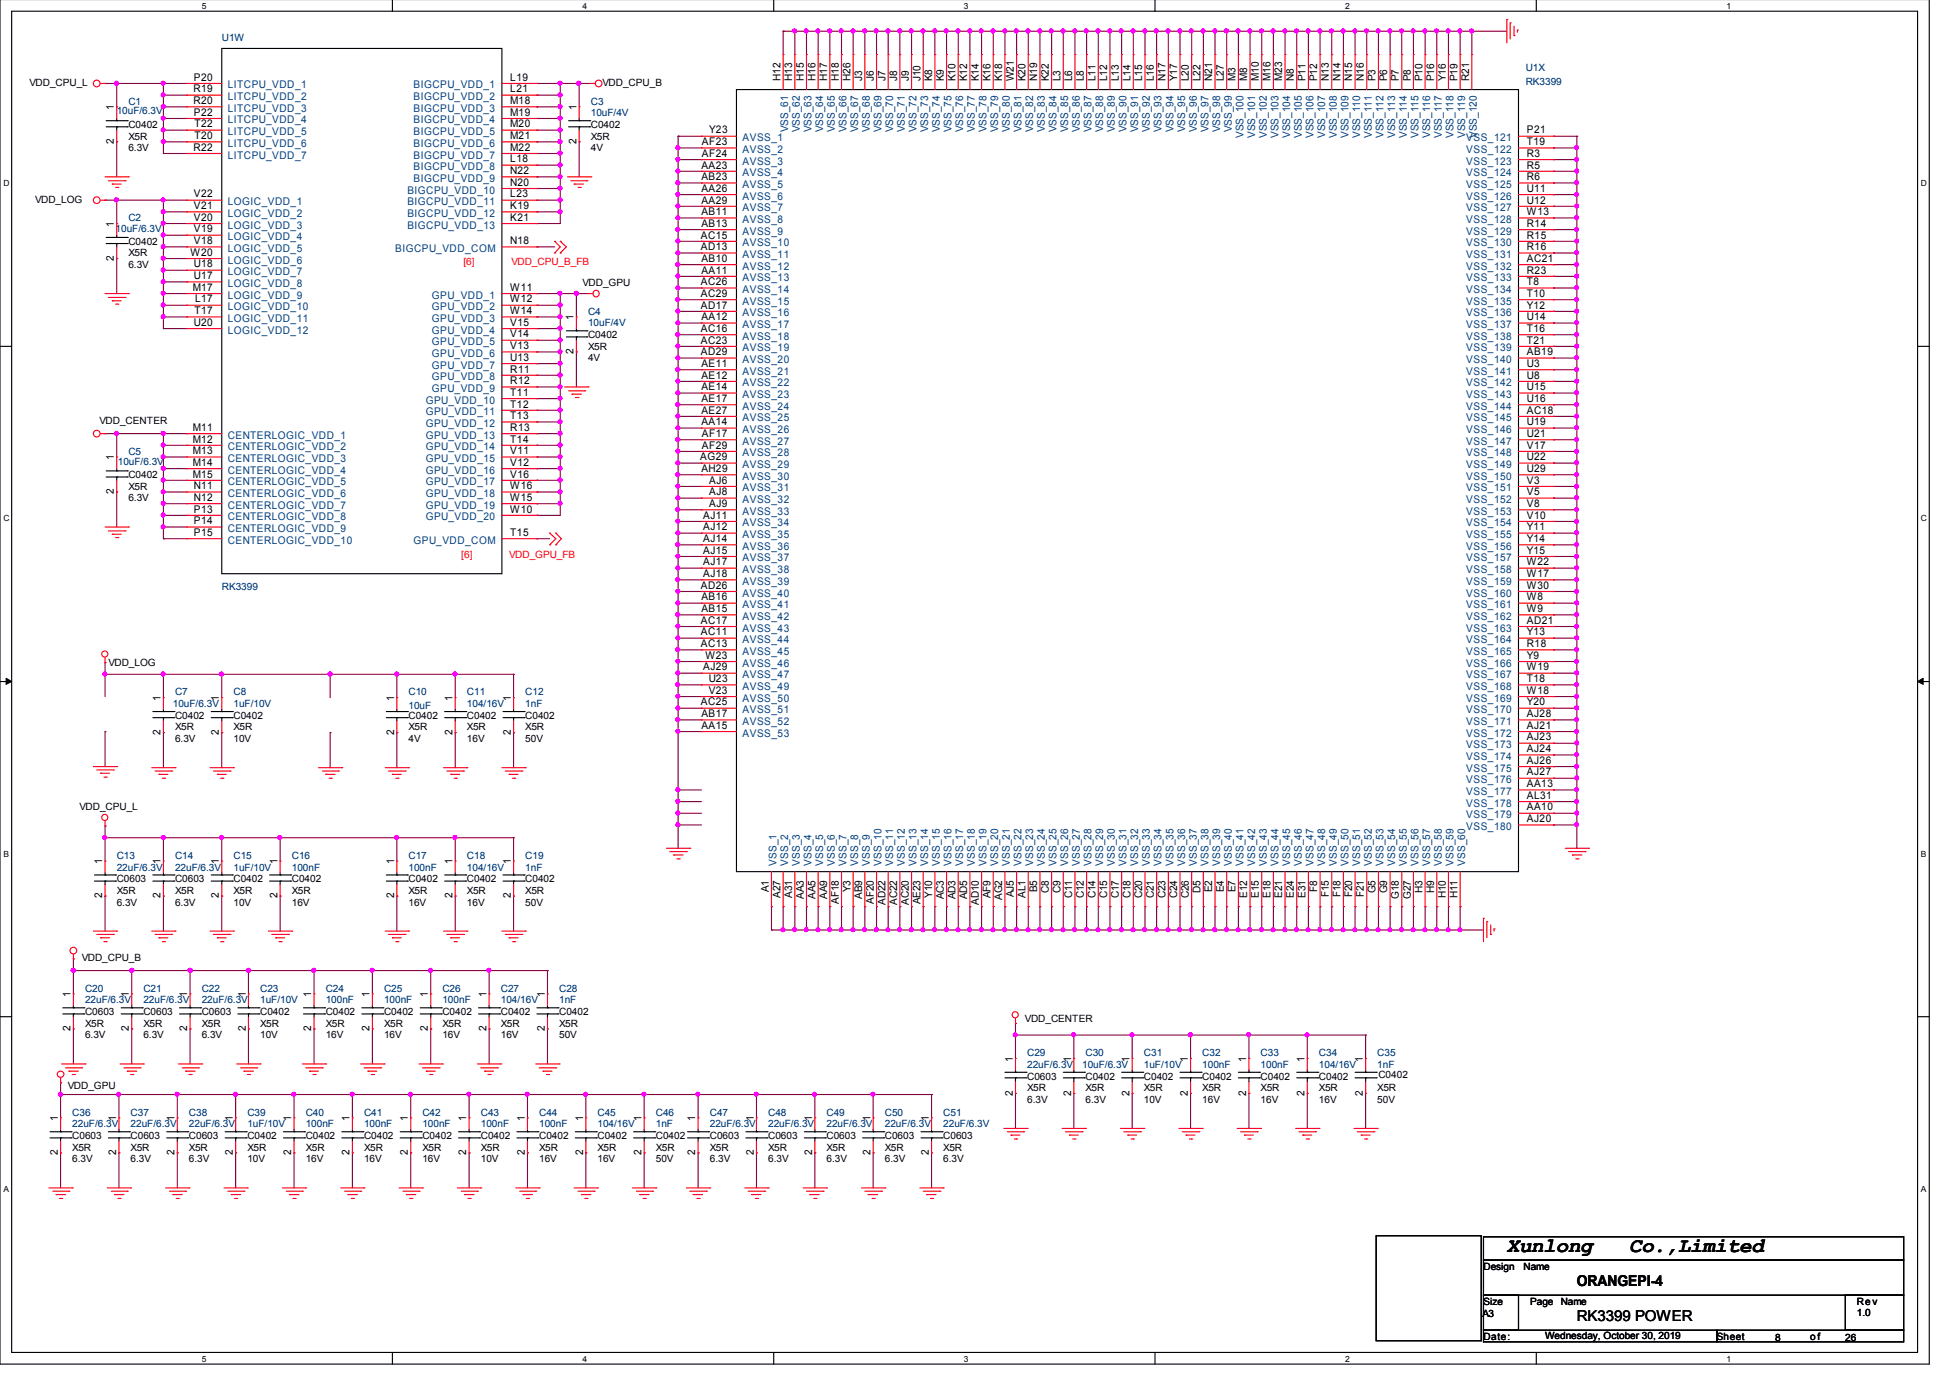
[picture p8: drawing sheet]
<svg xmlns="http://www.w3.org/2000/svg" width="297mm" height="210mm" viewBox="0 0 297 210" stroke-linecap="round" stroke-linejoin="round" font-family="sans-serif">
<defs><g id="words">
<g font-size="3.1">
<text x="229.5" y="190.8">Xunlong</text>
<text x="248.2" y="190.8">Co.,Limited</text>
</g>
<g font-size="2.3">
<text x="240.2" y="195.8">ORANGEPI-4</text>
<text x="240.2" y="201.3">RK3399 POWER</text>
</g>
<g font-size="1.6">
<text x="17.4" y="16.8" transform="rotate(-90 17.4 16.8)">1</text>
<text x="29.5" y="14.1">R19</text>
<text x="29.5" y="15.8">R20</text>
<text x="29.5" y="12.3">P20</text>
<text x="29.5" y="17.6">P22</text>
<text x="77.7" y="12.3">L19</text>
<text x="77.7" y="14.1">L21</text>
<text x="77.7" y="15.8">M18</text>
<text x="77.7" y="17.6">M19</text>
<text x="87.8" y="16.8" transform="rotate(-90 87.8 16.8)">1</text>
<text x="118.9" y="12.4" transform="rotate(-90 118.9 12.4)">H12</text>
<text x="120.6" y="12.4" transform="rotate(-90 120.6 12.4)">H13</text>
<text x="122.4" y="12.4" transform="rotate(-90 122.4 12.4)">H15</text>
<text x="124.2" y="12.4" transform="rotate(-90 124.2 12.4)">H16</text>
<text x="126" y="12.4" transform="rotate(-90 126 12.4)">H17</text>
<text x="127.8" y="12.4" transform="rotate(-90 127.8 12.4)">H18</text>
<text x="129.5" y="12.4" transform="rotate(-90 129.5 12.4)">H26</text>
<text x="131.3" y="12.4" transform="rotate(-90 131.3 12.4)">J3</text>
<text x="133.1" y="12.4" transform="rotate(-90 133.1 12.4)">J6</text>
<text x="134.9" y="12.4" transform="rotate(-90 134.9 12.4)">J7</text>
<text x="136.7" y="12.4" transform="rotate(-90 136.7 12.4)">J8</text>
<text x="138.4" y="12.4" transform="rotate(-90 138.4 12.4)">J9</text>
<text x="140.2" y="12.4" transform="rotate(-90 140.2 12.4)">J10</text>
<text x="142" y="12.4" transform="rotate(-90 142 12.4)">K8</text>
<text x="143.8" y="12.4" transform="rotate(-90 143.8 12.4)">K9</text>
<text x="145.5" y="12.4" transform="rotate(-90 145.5 12.4)">K10</text>
<text x="147.3" y="12.4" transform="rotate(-90 147.3 12.4)">K12</text>
<text x="149.1" y="12.4" transform="rotate(-90 149.1 12.4)">K14</text>
<text x="150.9" y="12.4" transform="rotate(-90 150.9 12.4)">K16</text>
<text x="152.7" y="12.4" transform="rotate(-90 152.7 12.4)">K18</text>
<text x="154.4" y="12.4" transform="rotate(-90 154.4 12.4)">W21</text>
<text x="156.2" y="12.4" transform="rotate(-90 156.2 12.4)">K20</text>
<text x="158" y="12.4" transform="rotate(-90 158 12.4)">N19</text>
<text x="159.8" y="12.4" transform="rotate(-90 159.8 12.4)">K22</text>
<text x="161.5" y="12.4" transform="rotate(-90 161.5 12.4)">L3</text>
<text x="163.3" y="12.4" transform="rotate(-90 163.3 12.4)">L6</text>
<text x="165.1" y="12.4" transform="rotate(-90 165.1 12.4)">L8</text>
<text x="166.9" y="12.4" transform="rotate(-90 166.9 12.4)">L11</text>
<text x="168.7" y="12.4" transform="rotate(-90 168.7 12.4)">L12</text>
<text x="170.4" y="12.4" transform="rotate(-90 170.4 12.4)">L13</text>
<text x="172.2" y="12.4" transform="rotate(-90 172.2 12.4)">L14</text>
<text x="174" y="12.4" transform="rotate(-90 174 12.4)">L15</text>
<text x="175.8" y="12.4" transform="rotate(-90 175.8 12.4)">L16</text>
<text x="177.5" y="12.4" transform="rotate(-90 177.5 12.4)">N17</text>
<text x="179.3" y="12.4" transform="rotate(-90 179.3 12.4)">Y17</text>
<text x="181.1" y="12.4" transform="rotate(-90 181.1 12.4)">L20</text>
<text x="182.9" y="12.4" transform="rotate(-90 182.9 12.4)">L22</text>
<text x="184.7" y="12.4" transform="rotate(-90 184.7 12.4)">N21</text>
<text x="186.4" y="12.4" transform="rotate(-90 186.4 12.4)">L27</text>
<text x="188.2" y="12.4" transform="rotate(-90 188.2 12.4)">M3</text>
<text x="190" y="12.4" transform="rotate(-90 190 12.4)">M8</text>
<text x="191.8" y="12.4" transform="rotate(-90 191.8 12.4)">M10</text>
<text x="193.5" y="12.4" transform="rotate(-90 193.5 12.4)">M16</text>
<text x="195.3" y="12.4" transform="rotate(-90 195.3 12.4)">M23</text>
<text x="197.1" y="12.4" transform="rotate(-90 197.1 12.4)">N8</text>
<text x="198.9" y="12.4" transform="rotate(-90 198.9 12.4)">P11</text>
<text x="200.7" y="12.4" transform="rotate(-90 200.7 12.4)">P12</text>
<text x="202.4" y="12.4" transform="rotate(-90 202.4 12.4)">N13</text>
<text x="204.2" y="12.4" transform="rotate(-90 204.2 12.4)">N14</text>
<text x="206" y="12.4" transform="rotate(-90 206 12.4)">N15</text>
<text x="207.8" y="12.4" transform="rotate(-90 207.8 12.4)">N16</text>
<text x="209.5" y="12.4" transform="rotate(-90 209.5 12.4)">P3</text>
<text x="211.3" y="12.4" transform="rotate(-90 211.3 12.4)">P6</text>
<text x="213.1" y="12.4" transform="rotate(-90 213.1 12.4)">P7</text>
<text x="214.9" y="12.4" transform="rotate(-90 214.9 12.4)">P8</text>
<text x="216.7" y="12.4" transform="rotate(-90 216.7 12.4)">P10</text>
<text x="218.4" y="12.4" transform="rotate(-90 218.4 12.4)">P16</text>
<text x="220.2" y="12.4" transform="rotate(-90 220.2 12.4)">Y16</text>
<text x="222" y="12.4" transform="rotate(-90 222 12.4)">P19</text>
<text x="223.8" y="12.4" transform="rotate(-90 223.8 12.4)">R21</text>
<text x="17.4" y="21.9" transform="rotate(-90 17.4 21.9)">2</text>
<text x="29.5" y="23">R22</text>
<text x="29.6" y="19.4">T22</text>
<text x="29.6" y="21.2">T20</text>
<text x="77.7" y="21.2">M21</text>
<text x="77.7" y="23">M22</text>
<text x="77.7" y="19.4">M20</text>
<text x="87.8" y="21.9" transform="rotate(-90 87.8 21.9)">2</text>
<text x="106.9" y="22.1">AF23</text>
<text x="106.9" y="23.9">AF24</text>
<text x="108" y="20.3">Y23</text>
<text x="232.6" y="20.3">P21</text>
<text x="232.6" y="22.1">T19</text>
<text x="232.6" y="23.9">R3</text>
<text x="77.7" y="24.7">L18</text>
<text x="77.7" y="26.5">N22</text>
<text x="77.7" y="28.3">N20</text>
<text x="106.8" y="25.7">AA23</text>
<text x="106.8" y="27.4">AB23</text>
<text x="106.8" y="29.2">AA26</text>
<text x="232.6" y="25.7">R5</text>
<text x="232.6" y="27.4">R6</text>
<text x="232.6" y="29.2">U11</text>
<text x="17.4" y="34.6" transform="rotate(-90 17.4 34.6)">1</text>
<text x="29.5" y="30.1">V22</text>
<text x="29.5" y="31.8">V21</text>
<text x="29.5" y="33.6">V20</text>
<text x="29.5" y="35.4">V19</text>
<text x="77.7" y="30.1">L23</text>
<text x="77.7" y="31.8">K19</text>
<text x="77.7" y="33.6">K21</text>
<text x="106.8" y="31">AA29</text>
<text x="106.8" y="32.8">AB11</text>
<text x="106.8" y="34.6">AB13</text>
<text x="232.6" y="31">U12</text>
<text x="232.6" y="32.8">W13</text>
<text x="232.6" y="34.6">R14</text>
<text x="17.4" y="39.7" transform="rotate(-90 17.4 39.7)">2</text>
<text x="29" y="39">W20</text>
<text x="29.5" y="37.2">V18</text>
<text x="29.5" y="40.7">U18</text>
<text x="77.7" y="37.2">N18</text>
<text x="106.8" y="36.3">AC15</text>
<text x="106.8" y="38.1">AD13</text>
<text x="106.8" y="39.9">AB10</text>
<text x="106.8" y="41.7">AA11</text>
<text x="232.6" y="36.3">R15</text>
<text x="232.6" y="38.1">R16</text>
<text x="232.6" y="39.9">AC21</text>
<text x="232.6" y="41.7">R23</text>
<text x="29.4" y="44.3">M17</text>
<text x="29.5" y="42.5">U17</text>
<text x="29.6" y="47.9">T17</text>
<text x="29.7" y="46.1">L17</text>
<text x="77.7" y="44.3">W11</text>
<text x="77.7" y="46.1">W12</text>
<text x="77.7" y="47.9">W14</text>
<text x="106.8" y="43.4">AC26</text>
<text x="106.8" y="45.2">AC29</text>
<text x="106.8" y="47">AD17</text>
<text x="232.6" y="43.4">T8</text>
<text x="232.6" y="45.2">T10</text>
<text x="232.6" y="47">Y12</text>
<text x="29.5" y="49.6">U20</text>
<text x="77.7" y="49.6">V15</text>
<text x="77.7" y="51.4">V14</text>
<text x="77.7" y="53.2">V13</text>
<text x="87.4" y="53.9" transform="rotate(-90 87.4 53.9)">2</text>
<text x="87.4" y="48.8" transform="rotate(-90 87.4 48.8)">1</text>
<text x="106.8" y="50.6">AC16</text>
<text x="106.8" y="52.3">AC23</text>
<text x="106.8" y="48.8">AA12</text>
<text x="232.6" y="48.8">U14</text>
<text x="232.6" y="50.6">T16</text>
<text x="232.6" y="52.3">T21</text>
<text x="77.7" y="55">U13</text>
<text x="77.7" y="56.7">R11</text>
<text x="77.7" y="58.5">R12</text>
<text x="106.8" y="54.1">AD29</text>
<text x="106.8" y="55.9">AE11</text>
<text x="106.8" y="57.7">AE12</text>
<text x="106.8" y="59.5">AE14</text>
<text x="232.6" y="54.1">AB19</text>
<text x="232.6" y="55.9">U3</text>
<text x="232.6" y="57.7">U8</text>
<text x="232.6" y="59.5">U15</text>
<text x="29.4" y="65.6">M11</text>
<text x="77.7" y="60.3">T11</text>
<text x="77.7" y="62.1">T12</text>
<text x="77.7" y="63.9">T13</text>
<text x="77.7" y="65.6">R13</text>
<text x="106.8" y="61.2">AE17</text>
<text x="106.8" y="63">AE27</text>
<text x="106.8" y="64.8">AA14</text>
<text x="232.6" y="61.2">U16</text>
<text x="232.6" y="63">AC18</text>
<text x="232.6" y="64.8">U19</text>
<text x="17.4" y="70.1" transform="rotate(-90 17.4 70.1)">1</text>
<text x="29.4" y="67.4">M12</text>
<text x="29.4" y="69.2">M13</text>
<text x="29.4" y="71">M14</text>
<text x="77.7" y="67.4">T14</text>
<text x="77.7" y="69.2">V11</text>
<text x="77.7" y="71">V12</text>
<text x="106.7" y="70.1">AG29</text>
<text x="106.8" y="71.9">AH29</text>
<text x="106.9" y="66.6">AF17</text>
<text x="106.9" y="68.3">AF29</text>
<text x="232.6" y="66.6">U21</text>
<text x="232.6" y="68.3">V17</text>
<text x="232.6" y="70.1">U22</text>
<text x="232.6" y="71.9">U29</text>
<text x="17.4" y="75.3" transform="rotate(-90 17.4 75.3)">2</text>
<text x="29.4" y="72.7">M15</text>
<text x="29.5" y="74.5">N11</text>
<text x="29.5" y="76.3">N12</text>
<text x="77.7" y="72.7">V16</text>
<text x="77.7" y="74.5">W16</text>
<text x="77.7" y="76.3">W15</text>
<text x="108" y="73.7">AJ6</text>
<text x="108" y="75.5">AJ8</text>
<text x="108" y="77.2">AJ9</text>
<text x="232.6" y="73.7">V3</text>
<text x="232.6" y="75.5">V5</text>
<text x="232.6" y="77.2">V8</text>
<text x="29.5" y="78.1">P13</text>
<text x="29.5" y="79.9">P14</text>
<text x="29.5" y="81.6">P15</text>
<text x="77.7" y="78.1">W10</text>
<text x="77.7" y="81.6">T15</text>
<text x="107.1" y="79">AJ11</text>
<text x="107.1" y="80.8">AJ12</text>
<text x="107.1" y="82.6">AJ14</text>
<text x="232.6" y="79">V10</text>
<text x="232.6" y="80.8">Y11</text>
<text x="232.6" y="82.6">Y14</text>
<text x="106.8" y="89.7">AD26</text>
<text x="107.1" y="84.3">AJ15</text>
<text x="107.1" y="86.1">AJ17</text>
<text x="107.1" y="87.9">AJ18</text>
<text x="232.6" y="84.3">Y15</text>
<text x="232.6" y="86.1">W22</text>
<text x="232.6" y="87.9">W17</text>
<text x="232.6" y="89.7">W30</text>
<text x="106.8" y="95">AC17</text>
<text x="106.8" y="91.5">AB16</text>
<text x="106.8" y="93.2">AB15</text>
<text x="232.6" y="91.5">W8</text>
<text x="232.6" y="93.2">W9</text>
<text x="232.6" y="95">AD21</text>
<text x="106.8" y="96.8">AC11</text>
<text x="106.8" y="98.6">AC13</text>
<text x="107.4" y="100.3">W23</text>
<text x="232.6" y="96.8">Y13</text>
<text x="232.6" y="98.6">R18</text>
<text x="232.6" y="100.3">Y9</text>
<text x="24.5" y="106.8" transform="rotate(-90 24.5 106.8)">1</text>
<text x="33.4" y="106.8" transform="rotate(-90 33.4 106.8)">1</text>
<text x="60" y="106.8" transform="rotate(-90 60 106.8)">1</text>
<text x="68.9" y="106.8" transform="rotate(-90 68.9 106.8)">1</text>
<text x="77.8" y="106.8" transform="rotate(-90 77.8 106.8)">1</text>
<text x="106.8" y="107.5">AC25</text>
<text x="107.1" y="102.1">AJ29</text>
<text x="107.9" y="103.9">U23</text>
<text x="107.9" y="105.7">V23</text>
<text x="232.6" y="102.1">W19</text>
<text x="232.6" y="103.9">T18</text>
<text x="232.6" y="107.5">Y20</text>
<text x="232.6" y="105.7">W18</text>
<text x="24.5" y="111.9" transform="rotate(-90 24.5 111.9)">2</text>
<text x="33.4" y="111.9" transform="rotate(-90 33.4 111.9)">2</text>
<text x="60" y="111.9" transform="rotate(-90 60 111.9)">2</text>
<text x="68.9" y="111.9" transform="rotate(-90 68.9 111.9)">2</text>
<text x="77.8" y="111.9" transform="rotate(-90 77.8 111.9)">2</text>
<text x="106.8" y="109.2">AB17</text>
<text x="106.8" y="111">AA15</text>
<text x="232.6" y="109.2">AJ28</text>
<text x="232.6" y="111">AJ21</text>
<text x="232.6" y="112.8">AJ23</text>
<text x="232.6" y="119.9">AA13</text>
<text x="232.6" y="114.6">AJ24</text>
<text x="232.6" y="116.3">AJ26</text>
<text x="232.6" y="118.1">AJ27</text>
<text x="232.6" y="123.5">AA10</text>
<text x="232.6" y="121.7">AL31</text>
<text x="232.6" y="125.2">AJ20</text>
<text x="15.6" y="131.7" transform="rotate(-90 15.6 131.7)">1</text>
<text x="24.5" y="131.7" transform="rotate(-90 24.5 131.7)">1</text>
<text x="33.4" y="131.7" transform="rotate(-90 33.4 131.7)">1</text>
<text x="42.2" y="131.7" transform="rotate(-90 42.2 131.7)">1</text>
<text x="60" y="131.7" transform="rotate(-90 60 131.7)">1</text>
<text x="68.9" y="131.7" transform="rotate(-90 68.9 131.7)">1</text>
<text x="77.8" y="131.7" transform="rotate(-90 77.8 131.7)">1</text>
<text x="15.6" y="136.8" transform="rotate(-90 15.6 136.8)">2</text>
<text x="24.5" y="136.8" transform="rotate(-90 24.5 136.8)">2</text>
<text x="33.4" y="136.8" transform="rotate(-90 33.4 136.8)">2</text>
<text x="42.2" y="136.8" transform="rotate(-90 42.2 136.8)">2</text>
<text x="60" y="136.8" transform="rotate(-90 60 136.8)">2</text>
<text x="68.9" y="136.8" transform="rotate(-90 68.9 136.8)">2</text>
<text x="77.8" y="136.8" transform="rotate(-90 77.8 136.8)">2</text>
<text x="117.1" y="135.9" transform="rotate(-90 117.1 135.9)">A1</text>
<text x="118.9" y="136.8" transform="rotate(-90 118.9 136.8)">A27</text>
<text x="120.6" y="136.8" transform="rotate(-90 120.6 136.8)">A31</text>
<text x="122.4" y="136.9" transform="rotate(-90 122.4 136.9)">AA3</text>
<text x="124.2" y="136.9" transform="rotate(-90 124.2 136.9)">AA5</text>
<text x="126" y="136.9" transform="rotate(-90 126 136.9)">AA9</text>
<text x="127.8" y="137.7" transform="rotate(-90 127.8 137.7)">AF18</text>
<text x="129.5" y="135.9" transform="rotate(-90 129.5 135.9)">Y3</text>
<text x="131.3" y="136.9" transform="rotate(-90 131.3 136.9)">AB9</text>
<text x="133.1" y="137.7" transform="rotate(-90 133.1 137.7)">AF20</text>
<text x="134.9" y="137.9" transform="rotate(-90 134.9 137.9)">AD22</text>
<text x="136.7" y="137.9" transform="rotate(-90 136.7 137.9)">AC22</text>
<text x="138.4" y="137.9" transform="rotate(-90 138.4 137.9)">AC20</text>
<text x="140.2" y="137.8" transform="rotate(-90 140.2 137.8)">AE23</text>
<text x="142" y="136.8" transform="rotate(-90 142 136.8)">Y10</text>
<text x="143.8" y="137" transform="rotate(-90 143.8 137)">AC3</text>
<text x="145.5" y="137" transform="rotate(-90 145.5 137)">AD3</text>
<text x="147.3" y="137" transform="rotate(-90 147.3 137)">AD5</text>
<text x="149.1" y="137.9" transform="rotate(-90 149.1 137.9)">AD10</text>
<text x="150.9" y="136.8" transform="rotate(-90 150.9 136.8)">AF9</text>
<text x="152.7" y="137.1" transform="rotate(-90 152.7 137.1)">AG2</text>
<text x="154.4" y="136.7" transform="rotate(-90 154.4 136.7)">AJ5</text>
<text x="156.2" y="136.8" transform="rotate(-90 156.2 136.8)">AL1</text>
<text x="158" y="135.9" transform="rotate(-90 158 135.9)">B5</text>
<text x="159.8" y="136" transform="rotate(-90 159.8 136)">C8</text>
<text x="161.5" y="136" transform="rotate(-90 161.5 136)">C9</text>
<text x="163.3" y="136.8" transform="rotate(-90 163.3 136.8)">C11</text>
<text x="165.1" y="136.8" transform="rotate(-90 165.1 136.8)">C12</text>
<text x="166.9" y="136.8" transform="rotate(-90 166.9 136.8)">C14</text>
<text x="168.7" y="136.8" transform="rotate(-90 168.7 136.8)">C15</text>
<text x="170.4" y="136.8" transform="rotate(-90 170.4 136.8)">C17</text>
<text x="172.2" y="136.8" transform="rotate(-90 172.2 136.8)">C18</text>
<text x="174" y="136.8" transform="rotate(-90 174 136.8)">C20</text>
<text x="175.8" y="136.8" transform="rotate(-90 175.8 136.8)">C21</text>
<text x="177.5" y="136.8" transform="rotate(-90 177.5 136.8)">C23</text>
<text x="179.3" y="136.8" transform="rotate(-90 179.3 136.8)">C24</text>
<text x="181.1" y="136.8" transform="rotate(-90 181.1 136.8)">C26</text>
<text x="182.9" y="136" transform="rotate(-90 182.9 136)">D5</text>
<text x="184.7" y="135.9" transform="rotate(-90 184.7 135.9)">E2</text>
<text x="186.4" y="135.9" transform="rotate(-90 186.4 135.9)">E4</text>
<text x="188.2" y="135.9" transform="rotate(-90 188.2 135.9)">E7</text>
<text x="190" y="136.8" transform="rotate(-90 190 136.8)">E12</text>
<text x="191.8" y="136.8" transform="rotate(-90 191.8 136.8)">E15</text>
<text x="193.5" y="136.8" transform="rotate(-90 193.5 136.8)">E18</text>
<text x="195.3" y="136.8" transform="rotate(-90 195.3 136.8)">E21</text>
<text x="197.1" y="136.8" transform="rotate(-90 197.1 136.8)">E24</text>
<text x="198.9" y="136.8" transform="rotate(-90 198.9 136.8)">E31</text>
<text x="200.7" y="135.8" transform="rotate(-90 200.7 135.8)">F8</text>
<text x="202.4" y="136.7" transform="rotate(-90 202.4 136.7)">F15</text>
<text x="204.2" y="136.7" transform="rotate(-90 204.2 136.7)">F18</text>
<text x="206" y="136.7" transform="rotate(-90 206 136.7)">F20</text>
<text x="207.8" y="136.7" transform="rotate(-90 207.8 136.7)">F21</text>
<text x="209.5" y="136.1" transform="rotate(-90 209.5 136.1)">G5</text>
<text x="211.3" y="136.1" transform="rotate(-90 211.3 136.1)">G9</text>
<text x="213.1" y="136.9" transform="rotate(-90 213.1 136.9)">G18</text>
<text x="214.9" y="136.9" transform="rotate(-90 214.9 136.9)">G27</text>
<text x="216.7" y="136" transform="rotate(-90 216.7 136)">H3</text>
<text x="218.4" y="136" transform="rotate(-90 218.4 136)">H9</text>
<text x="220.2" y="136.8" transform="rotate(-90 220.2 136.8)">H10</text>
<text x="222" y="136.8" transform="rotate(-90 222 136.8)">H11</text>
<text x="10.8" y="151.9" transform="rotate(-90 10.8 151.9)">1</text>
<text x="19.6" y="151.9" transform="rotate(-90 19.6 151.9)">1</text>
<text x="28.5" y="151.9" transform="rotate(-90 28.5 151.9)">1</text>
<text x="37.4" y="151.9" transform="rotate(-90 37.4 151.9)">1</text>
<text x="47.4" y="151.9" transform="rotate(-90 47.4 151.9)">1</text>
<text x="56.3" y="151.9" transform="rotate(-90 56.3 151.9)">1</text>
<text x="65.2" y="151.9" transform="rotate(-90 65.2 151.9)">1</text>
<text x="74.1" y="151.9" transform="rotate(-90 74.1 151.9)">1</text>
<text x="83" y="151.9" transform="rotate(-90 83 151.9)">1</text>
<text x="10.8" y="157.1" transform="rotate(-90 10.8 157.1)">2</text>
<text x="19.6" y="157.1" transform="rotate(-90 19.6 157.1)">2</text>
<text x="28.5" y="157.1" transform="rotate(-90 28.5 157.1)">2</text>
<text x="37.4" y="157.1" transform="rotate(-90 37.4 157.1)">2</text>
<text x="47.4" y="157.1" transform="rotate(-90 47.4 157.1)">2</text>
<text x="56.3" y="157.1" transform="rotate(-90 56.3 157.1)">2</text>
<text x="65.2" y="157.1" transform="rotate(-90 65.2 157.1)">2</text>
<text x="74.1" y="157.1" transform="rotate(-90 74.1 157.1)">2</text>
<text x="83" y="157.1" transform="rotate(-90 83 157.1)">2</text>
<text x="154.3" y="161.7" transform="rotate(-90 154.3 161.7)">1</text>
<text x="163.2" y="161.7" transform="rotate(-90 163.2 161.7)">1</text>
<text x="172" y="161.7" transform="rotate(-90 172 161.7)">1</text>
<text x="180.9" y="161.7" transform="rotate(-90 180.9 161.7)">1</text>
<text x="189.8" y="161.7" transform="rotate(-90 189.8 161.7)">1</text>
<text x="198.7" y="161.7" transform="rotate(-90 198.7 161.7)">1</text>
<text x="207.6" y="161.7" transform="rotate(-90 207.6 161.7)">1</text>
<text x="154.3" y="166.9" transform="rotate(-90 154.3 166.9)">2</text>
<text x="163.2" y="166.9" transform="rotate(-90 163.2 166.9)">2</text>
<text x="172" y="166.9" transform="rotate(-90 172 166.9)">2</text>
<text x="180.9" y="166.9" transform="rotate(-90 180.9 166.9)">2</text>
<text x="189.8" y="166.9" transform="rotate(-90 189.8 166.9)">2</text>
<text x="198.7" y="166.9" transform="rotate(-90 198.7 166.9)">2</text>
<text x="207.6" y="166.9" transform="rotate(-90 207.6 166.9)">2</text>
<text x="8.8" y="170.8" transform="rotate(-90 8.8 170.8)">1</text>
<text x="17.7" y="170.8" transform="rotate(-90 17.7 170.8)">1</text>
<text x="26.6" y="170.8" transform="rotate(-90 26.6 170.8)">1</text>
<text x="35.5" y="170.8" transform="rotate(-90 35.5 170.8)">1</text>
<text x="44.4" y="170.8" transform="rotate(-90 44.4 170.8)">1</text>
<text x="53.3" y="170.8" transform="rotate(-90 53.3 170.8)">1</text>
<text x="62.1" y="170.8" transform="rotate(-90 62.1 170.8)">1</text>
<text x="71" y="170.8" transform="rotate(-90 71 170.8)">1</text>
<text x="79.9" y="170.8" transform="rotate(-90 79.9 170.8)">1</text>
<text x="88.8" y="170.8" transform="rotate(-90 88.8 170.8)">1</text>
<text x="97.7" y="170.8" transform="rotate(-90 97.7 170.8)">1</text>
<text x="105.9" y="170.8" transform="rotate(-90 105.9 170.8)">1</text>
<text x="114.8" y="170.8" transform="rotate(-90 114.8 170.8)">1</text>
<text x="123.7" y="170.8" transform="rotate(-90 123.7 170.8)">1</text>
<text x="132.6" y="170.8" transform="rotate(-90 132.6 170.8)">1</text>
<text x="141.5" y="170.8" transform="rotate(-90 141.5 170.8)">1</text>
<text x="8.8" y="176" transform="rotate(-90 8.8 176)">2</text>
<text x="17.7" y="176" transform="rotate(-90 17.7 176)">2</text>
<text x="26.6" y="176" transform="rotate(-90 26.6 176)">2</text>
<text x="35.5" y="176" transform="rotate(-90 35.5 176)">2</text>
<text x="44.4" y="176" transform="rotate(-90 44.4 176)">2</text>
<text x="53.3" y="176" transform="rotate(-90 53.3 176)">2</text>
<text x="62.1" y="176" transform="rotate(-90 62.1 176)">2</text>
<text x="71" y="176" transform="rotate(-90 71 176)">2</text>
<text x="79.9" y="176" transform="rotate(-90 79.9 176)">2</text>
<text x="88.8" y="176" transform="rotate(-90 88.8 176)">2</text>
<text x="97.7" y="176" transform="rotate(-90 97.7 176)">2</text>
<text x="105.9" y="176" transform="rotate(-90 105.9 176)">2</text>
<text x="114.8" y="176" transform="rotate(-90 114.8 176)">2</text>
<text x="123.7" y="176" transform="rotate(-90 123.7 176)">2</text>
<text x="132.6" y="176" transform="rotate(-90 132.6 176)">2</text>
<text x="141.5" y="176" transform="rotate(-90 141.5 176)">2</text>
</g>
<g font-size="1.6" fill="#003f7f">
<text x="34.7" y="13.5">LITCPU_VDD_1</text>
<text x="34.7" y="15.3">LITCPU_VDD_2</text>
<text x="34.7" y="17">LITCPU_VDD_3</text>
<text x="63" y="13.5">BIGCPU_VDD_1</text>
<text x="63" y="15.3">BIGCPU_VDD_2</text>
<text x="63" y="17">BIGCPU_VDD_3</text>
<text x="34.7" y="18.8">LITCPU_VDD_4</text>
<text x="34.7" y="20.6">LITCPU_VDD_5</text>
<text x="34.7" y="22.4">LITCPU_VDD_6</text>
<text x="63" y="22.4">BIGCPU_VDD_6</text>
<text x="63" y="18.8">BIGCPU_VDD_4</text>
<text x="63" y="20.6">BIGCPU_VDD_5</text>
<text x="113.1" y="21.5">AVSS_1</text>
<text x="113.1" y="23.3">AVSS_2</text>
<text x="120.1" y="20.2" transform="rotate(-90 120.1 20.2)">VSS_61</text>
<text x="121.8" y="20.2" transform="rotate(-90 121.8 20.2)">VSS_62</text>
<text x="123.6" y="20.2" transform="rotate(-90 123.6 20.2)">VSS_63</text>
<text x="125.4" y="20.2" transform="rotate(-90 125.4 20.2)">VSS_64</text>
<text x="127.2" y="20.2" transform="rotate(-90 127.2 20.2)">VSS_65</text>
<text x="128.9" y="20.2" transform="rotate(-90 128.9 20.2)">VSS_66</text>
<text x="130.7" y="20.2" transform="rotate(-90 130.7 20.2)">VSS_67</text>
<text x="132.5" y="20.2" transform="rotate(-90 132.5 20.2)">VSS_68</text>
<text x="134.3" y="20.2" transform="rotate(-90 134.3 20.2)">VSS_69</text>
<text x="136.1" y="20.2" transform="rotate(-90 136.1 20.2)">VSS_70</text>
<text x="137.8" y="20.2" transform="rotate(-90 137.8 20.2)">VSS_71</text>
<text x="139.6" y="20.2" transform="rotate(-90 139.6 20.2)">VSS_72</text>
<text x="141.4" y="20.2" transform="rotate(-90 141.4 20.2)">VSS_73</text>
<text x="143.2" y="20.2" transform="rotate(-90 143.2 20.2)">VSS_74</text>
<text x="144.9" y="20.2" transform="rotate(-90 144.9 20.2)">VSS_75</text>
<text x="146.7" y="20.2" transform="rotate(-90 146.7 20.2)">VSS_76</text>
<text x="148.5" y="20.2" transform="rotate(-90 148.5 20.2)">VSS_77</text>
<text x="150.3" y="20.2" transform="rotate(-90 150.3 20.2)">VSS_78</text>
<text x="152.1" y="20.2" transform="rotate(-90 152.1 20.2)">VSS_79</text>
<text x="153.8" y="20.2" transform="rotate(-90 153.8 20.2)">VSS_80</text>
<text x="155.6" y="20.2" transform="rotate(-90 155.6 20.2)">VSS_81</text>
<text x="157.4" y="20.2" transform="rotate(-90 157.4 20.2)">VSS_82</text>
<text x="159.2" y="20.2" transform="rotate(-90 159.2 20.2)">VSS_83</text>
<text x="161" y="20.2" transform="rotate(-90 161 20.2)">VSS_84</text>
<text x="162.7" y="20.2" transform="rotate(-90 162.7 20.2)">VSS_85</text>
<text x="164.5" y="20.2" transform="rotate(-90 164.5 20.2)">VSS_86</text>
<text x="166.3" y="20.2" transform="rotate(-90 166.3 20.2)">VSS_87</text>
<text x="168.1" y="20.2" transform="rotate(-90 168.1 20.2)">VSS_88</text>
<text x="169.8" y="20.2" transform="rotate(-90 169.8 20.2)">VSS_89</text>
<text x="171.6" y="20.2" transform="rotate(-90 171.6 20.2)">VSS_90</text>
<text x="173.4" y="20.2" transform="rotate(-90 173.4 20.2)">VSS_91</text>
<text x="175.2" y="20.2" transform="rotate(-90 175.2 20.2)">VSS_92</text>
<text x="177" y="20.2" transform="rotate(-90 177 20.2)">VSS_93</text>
<text x="178.7" y="20.2" transform="rotate(-90 178.7 20.2)">VSS_94</text>
<text x="180.5" y="20.2" transform="rotate(-90 180.5 20.2)">VSS_95</text>
<text x="182.3" y="20.2" transform="rotate(-90 182.3 20.2)">VSS_96</text>
<text x="184.1" y="20.2" transform="rotate(-90 184.1 20.2)">VSS_97</text>
<text x="185.8" y="20.2" transform="rotate(-90 185.8 20.2)">VSS_98</text>
<text x="187.6" y="20.2" transform="rotate(-90 187.6 20.2)">VSS_99</text>
<text x="189.4" y="21" transform="rotate(-90 189.4 21)">VSS_100</text>
<text x="191.2" y="21" transform="rotate(-90 191.2 21)">VSS_101</text>
<text x="193" y="21" transform="rotate(-90 193 21)">VSS_102</text>
<text x="194.7" y="21" transform="rotate(-90 194.7 21)">VSS_103</text>
<text x="196.5" y="21" transform="rotate(-90 196.5 21)">VSS_104</text>
<text x="198.3" y="21" transform="rotate(-90 198.3 21)">VSS_105</text>
<text x="200.1" y="21" transform="rotate(-90 200.1 21)">VSS_106</text>
<text x="201.8" y="21" transform="rotate(-90 201.8 21)">VSS_107</text>
<text x="203.6" y="21" transform="rotate(-90 203.6 21)">VSS_108</text>
<text x="205.4" y="21" transform="rotate(-90 205.4 21)">VSS_109</text>
<text x="207.2" y="21" transform="rotate(-90 207.2 21)">VSS_110</text>
<text x="209" y="21" transform="rotate(-90 209 21)">VSS_111</text>
<text x="210.7" y="21" transform="rotate(-90 210.7 21)">VSS_112</text>
<text x="212.5" y="21" transform="rotate(-90 212.5 21)">VSS_113</text>
<text x="214.3" y="21" transform="rotate(-90 214.3 21)">VSS_114</text>
<text x="216.1" y="21" transform="rotate(-90 216.1 21)">VSS_115</text>
<text x="217.8" y="21" transform="rotate(-90 217.8 21)">VSS_116</text>
<text x="219.6" y="21" transform="rotate(-90 219.6 21)">VSS_117</text>
<text x="221.4" y="21" transform="rotate(-90 221.4 21)">VSS_118</text>
<text x="223.2" y="21" transform="rotate(-90 223.2 21)">VSS_119</text>
<text x="223.4" y="21.5">VSS_121</text>
<text x="223.4" y="23.3">VSS_122</text>
<text x="225" y="21" transform="rotate(-90 225 21)">VSS_120</text>
<text x="34.7" y="24.1">LITCPU_VDD_7</text>
<text x="62.1" y="29.5">BIGCPU_VDD_10</text>
<text x="63" y="24.1">BIGCPU_VDD_7</text>
<text x="63" y="25.9">BIGCPU_VDD_8</text>
<text x="63" y="27.7">BIGCPU_VDD_9</text>
<text x="113.1" y="25.1">AVSS_3</text>
<text x="113.1" y="26.9">AVSS_4</text>
<text x="113.1" y="28.6">AVSS_5</text>
<text x="223.4" y="25.1">VSS_123</text>
<text x="223.4" y="26.9">VSS_124</text>
<text x="223.4" y="28.6">VSS_125</text>
<text x="34.7" y="31.3">LOGIC_VDD_1</text>
<text x="34.7" y="33">LOGIC_VDD_2</text>
<text x="34.7" y="34.8">LOGIC_VDD_3</text>
<text x="62.1" y="31.3">BIGCPU_VDD_11</text>
<text x="62.1" y="33">BIGCPU_VDD_12</text>
<text x="62.1" y="34.8">BIGCPU_VDD_13</text>
<text x="113.1" y="30.4">AVSS_6</text>
<text x="113.1" y="32.2">AVSS_7</text>
<text x="113.1" y="34">AVSS_8</text>
<text x="113.1" y="35.7">AVSS_9</text>
<text x="223.4" y="30.4">VSS_126</text>
<text x="223.4" y="32.2">VSS_127</text>
<text x="223.4" y="34">VSS_128</text>
<text x="223.4" y="35.7">VSS_129</text>
<text x="34.7" y="36.6">LOGIC_VDD_4</text>
<text x="34.7" y="38.4">LOGIC_VDD_5</text>
<text x="34.7" y="40.1">LOGIC_VDD_6</text>
<text x="34.7" y="41.9">LOGIC_VDD_7</text>
<text x="60.2" y="38.4">BIGCPU_VDD_COM</text>
<text x="113.1" y="37.5">AVSS_10</text>
<text x="113.1" y="39.3">AVSS_11</text>
<text x="113.1" y="41.1">AVSS_12</text>
<text x="223.4" y="37.5">VSS_130</text>
<text x="223.4" y="39.3">VSS_131</text>
<text x="223.4" y="41.1">VSS_132</text>
<text x="34.7" y="43.7">LOGIC_VDD_8</text>
<text x="34.7" y="45.5">LOGIC_VDD_9</text>
<text x="34.7" y="47.3">LOGIC_VDD_10</text>
<text x="65.8" y="45.5">GPU_VDD_1</text>
<text x="65.8" y="47.3">GPU_VDD_2</text>
<text x="113.1" y="42.9">AVSS_13</text>
<text x="113.1" y="44.6">AVSS_14</text>
<text x="113.1" y="46.4">AVSS_15</text>
<text x="223.4" y="42.9">VSS_133</text>
<text x="223.4" y="44.6">VSS_134</text>
<text x="223.4" y="46.4">VSS_135</text>
<text x="34.7" y="49">LOGIC_VDD_11</text>
<text x="34.7" y="50.8">LOGIC_VDD_12</text>
<text x="65.8" y="49">GPU_VDD_3</text>
<text x="65.8" y="50.8">GPU_VDD_4</text>
<text x="65.8" y="52.6">GPU_VDD_5</text>
<text x="113.1" y="48.2">AVSS_16</text>
<text x="113.1" y="50">AVSS_17</text>
<text x="113.1" y="51.7">AVSS_18</text>
<text x="113.1" y="53.5">AVSS_19</text>
<text x="223.4" y="48.2">VSS_136</text>
<text x="223.4" y="50">VSS_137</text>
<text x="223.4" y="51.7">VSS_138</text>
<text x="223.4" y="53.5">VSS_139</text>
<text x="65.8" y="54.4">GPU_VDD_6</text>
<text x="65.8" y="56.1">GPU_VDD_7</text>
<text x="65.8" y="57.9">GPU_VDD_8</text>
<text x="65.8" y="59.7">GPU_VDD_9</text>
<text x="113.1" y="55.3">AVSS_20</text>
<text x="113.1" y="57.1">AVSS_21</text>
<text x="113.1" y="58.9">AVSS_22</text>
<text x="223.4" y="55.3">VSS_140</text>
<text x="223.4" y="57.1">VSS_141</text>
<text x="223.4" y="58.9">VSS_142</text>
<text x="64.9" y="61.5">GPU_VDD_10</text>
<text x="64.9" y="63.3">GPU_VDD_11</text>
<text x="64.9" y="65">GPU_VDD_12</text>
<text x="113.1" y="60.6">AVSS_23</text>
<text x="113.1" y="62.4">AVSS_24</text>
<text x="113.1" y="64.2">AVSS_25</text>
<text x="113.1" y="66">AVSS_26</text>
<text x="223.4" y="60.6">VSS_143</text>
<text x="223.4" y="62.4">VSS_144</text>
<text x="223.4" y="64.2">VSS_145</text>
<text x="223.4" y="66">VSS_146</text>
<text x="34.7" y="66.8">CENTERLOGIC_VDD_1</text>
<text x="34.7" y="68.6">CENTERLOGIC_VDD_2</text>
<text x="34.7" y="70.4">CENTERLOGIC_VDD_3</text>
<text x="64.9" y="66.8">GPU_VDD_13</text>
<text x="64.9" y="68.6">GPU_VDD_14</text>
<text x="64.9" y="70.4">GPU_VDD_15</text>
<text x="113.1" y="67.7">AVSS_27</text>
<text x="113.1" y="69.5">AVSS_28</text>
<text x="113.1" y="71.3">AVSS_29</text>
<text x="223.4" y="67.7">VSS_147</text>
<text x="223.4" y="69.5">VSS_148</text>
<text x="223.4" y="71.3">VSS_149</text>
<text x="34.7" y="72.2">CENTERLOGIC_VDD_4</text>
<text x="34.7" y="73.9">CENTERLOGIC_VDD_5</text>
<text x="34.7" y="75.7">CENTERLOGIC_VDD_6</text>
<text x="34.7" y="77.5">CENTERLOGIC_VDD_7</text>
<text x="64.9" y="72.2">GPU_VDD_16</text>
<text x="64.9" y="73.9">GPU_VDD_17</text>
<text x="64.9" y="75.7">GPU_VDD_18</text>
<text x="64.9" y="77.5">GPU_VDD_19</text>
<text x="113.1" y="73.1">AVSS_30</text>
<text x="113.1" y="74.9">AVSS_31</text>
<text x="113.1" y="76.6">AVSS_32</text>
<text x="223.4" y="73.1">VSS_150</text>
<text x="223.4" y="74.9">VSS_151</text>
<text x="223.4" y="76.6">VSS_152</text>
<text x="34.7" y="79.3">CENTERLOGIC_VDD_8</text>
<text x="34.7" y="81">CENTERLOGIC_VDD_9</text>
<text x="34.7" y="82.8">CENTERLOGIC_VDD_10</text>
<text x="63" y="82.8">GPU_VDD_COM</text>
<text x="64.9" y="79.3">GPU_VDD_20</text>
<text x="113.1" y="78.4">AVSS_33</text>
<text x="113.1" y="80.2">AVSS_34</text>
<text x="113.1" y="82">AVSS_35</text>
<text x="113.1" y="83.7">AVSS_36</text>
<text x="223.4" y="78.4">VSS_153</text>
<text x="223.4" y="80.2">VSS_154</text>
<text x="223.4" y="82">VSS_155</text>
<text x="223.4" y="83.7">VSS_156</text>
<text x="113.1" y="85.5">AVSS_37</text>
<text x="113.1" y="87.3">AVSS_38</text>
<text x="113.1" y="89.1">AVSS_39</text>
<text x="223.4" y="85.5">VSS_157</text>
<text x="223.4" y="87.3">VSS_158</text>
<text x="223.4" y="89.1">VSS_159</text>
<text x="113.1" y="90.9">AVSS_40</text>
<text x="113.1" y="92.6">AVSS_41</text>
<text x="113.1" y="94.4">AVSS_42</text>
<text x="223.4" y="90.9">VSS_160</text>
<text x="223.4" y="92.6">VSS_161</text>
<text x="223.4" y="94.4">VSS_162</text>
<text x="113.1" y="96.2">AVSS_43</text>
<text x="113.1" y="98">AVSS_44</text>
<text x="113.1" y="99.8">AVSS_45</text>
<text x="113.1" y="101.5">AVSS_46</text>
<text x="223.4" y="96.2">VSS_163</text>
<text x="223.4" y="98">VSS_164</text>
<text x="223.4" y="99.8">VSS_165</text>
<text x="223.4" y="101.5">VSS_166</text>
<text x="113.1" y="103.3">AVSS_47</text>
<text x="113.1" y="105.1">AVSS_49</text>
<text x="113.1" y="106.9">AVSS_50</text>
<text x="223.4" y="103.3">VSS_167</text>
<text x="223.4" y="105.1">VSS_168</text>
<text x="223.4" y="106.9">VSS_169</text>
<text x="113.1" y="108.6">AVSS_51</text>
<text x="113.1" y="110.4">AVSS_52</text>
<text x="113.1" y="112.2">AVSS_53</text>
<text x="223.4" y="110.4">VSS_171</text>
<text x="223.4" y="108.6">VSS_170</text>
<text x="223.4" y="112.2">VSS_172</text>
<text x="223.4" y="114">VSS_173</text>
<text x="223.4" y="115.8">VSS_174</text>
<text x="223.4" y="117.5">VSS_175</text>
<text x="223.4" y="119.3">VSS_176</text>
<text x="223.4" y="124.6">VSS_179</text>
<text x="223.4" y="121.1">VSS_177</text>
<text x="223.4" y="122.9">VSS_178</text>
<text x="118.3" y="131.8" transform="rotate(-90 118.3 131.8)">VSS_1</text>
<text x="120.1" y="131.8" transform="rotate(-90 120.1 131.8)">VSS_2</text>
<text x="121.8" y="131.8" transform="rotate(-90 121.8 131.8)">VSS_3</text>
<text x="123.6" y="131.8" transform="rotate(-90 123.6 131.8)">VSS_4</text>
<text x="125.4" y="131.8" transform="rotate(-90 125.4 131.8)">VSS_5</text>
<text x="127.2" y="131.8" transform="rotate(-90 127.2 131.8)">VSS_6</text>
<text x="128.9" y="131.8" transform="rotate(-90 128.9 131.8)">VSS_7</text>
<text x="130.7" y="131.8" transform="rotate(-90 130.7 131.8)">VSS_8</text>
<text x="132.5" y="131.8" transform="rotate(-90 132.5 131.8)">VSS_9</text>
<text x="134.3" y="131.8" transform="rotate(-90 134.3 131.8)">VSS_10</text>
<text x="136.1" y="131.8" transform="rotate(-90 136.1 131.8)">VSS_11</text>
<text x="137.8" y="131.8" transform="rotate(-90 137.8 131.8)">VSS_12</text>
<text x="139.6" y="131.8" transform="rotate(-90 139.6 131.8)">VSS_13</text>
<text x="141.4" y="131.8" transform="rotate(-90 141.4 131.8)">VSS_14</text>
<text x="143.2" y="131.8" transform="rotate(-90 143.2 131.8)">VSS_15</text>
<text x="144.9" y="131.8" transform="rotate(-90 144.9 131.8)">VSS_16</text>
<text x="146.7" y="131.8" transform="rotate(-90 146.7 131.8)">VSS_17</text>
<text x="148.5" y="131.8" transform="rotate(-90 148.5 131.8)">VSS_18</text>
<text x="150.3" y="131.8" transform="rotate(-90 150.3 131.8)">VSS_19</text>
<text x="152.1" y="131.8" transform="rotate(-90 152.1 131.8)">VSS_20</text>
<text x="153.8" y="131.8" transform="rotate(-90 153.8 131.8)">VSS_21</text>
<text x="155.6" y="131.8" transform="rotate(-90 155.6 131.8)">VSS_22</text>
<text x="157.4" y="131.8" transform="rotate(-90 157.4 131.8)">VSS_23</text>
<text x="159.2" y="131.8" transform="rotate(-90 159.2 131.8)">VSS_24</text>
<text x="161" y="131.8" transform="rotate(-90 161 131.8)">VSS_25</text>
<text x="162.7" y="131.8" transform="rotate(-90 162.7 131.8)">VSS_26</text>
<text x="164.5" y="131.8" transform="rotate(-90 164.5 131.8)">VSS_27</text>
<text x="166.3" y="131.8" transform="rotate(-90 166.3 131.8)">VSS_28</text>
<text x="168.1" y="131.8" transform="rotate(-90 168.1 131.8)">VSS_29</text>
<text x="169.8" y="131.8" transform="rotate(-90 169.8 131.8)">VSS_30</text>
<text x="171.6" y="131.8" transform="rotate(-90 171.6 131.8)">VSS_31</text>
<text x="173.4" y="131.8" transform="rotate(-90 173.4 131.8)">VSS_32</text>
<text x="175.2" y="131.8" transform="rotate(-90 175.2 131.8)">VSS_33</text>
<text x="177" y="131.8" transform="rotate(-90 177 131.8)">VSS_34</text>
<text x="178.7" y="131.8" transform="rotate(-90 178.7 131.8)">VSS_35</text>
<text x="180.5" y="131.8" transform="rotate(-90 180.5 131.8)">VSS_36</text>
<text x="182.3" y="131.8" transform="rotate(-90 182.3 131.8)">VSS_37</text>
<text x="184.1" y="131.8" transform="rotate(-90 184.1 131.8)">VSS_38</text>
<text x="185.8" y="131.8" transform="rotate(-90 185.8 131.8)">VSS_39</text>
<text x="187.6" y="131.8" transform="rotate(-90 187.6 131.8)">VSS_40</text>
<text x="189.4" y="131.8" transform="rotate(-90 189.4 131.8)">VSS_41</text>
<text x="191.2" y="131.8" transform="rotate(-90 191.2 131.8)">VSS_42</text>
<text x="193" y="131.8" transform="rotate(-90 193 131.8)">VSS_43</text>
<text x="194.7" y="131.8" transform="rotate(-90 194.7 131.8)">VSS_44</text>
<text x="196.5" y="131.8" transform="rotate(-90 196.5 131.8)">VSS_45</text>
<text x="198.3" y="131.8" transform="rotate(-90 198.3 131.8)">VSS_46</text>
<text x="200.1" y="131.8" transform="rotate(-90 200.1 131.8)">VSS_47</text>
<text x="201.8" y="131.8" transform="rotate(-90 201.8 131.8)">VSS_48</text>
<text x="203.6" y="131.8" transform="rotate(-90 203.6 131.8)">VSS_49</text>
<text x="205.4" y="131.8" transform="rotate(-90 205.4 131.8)">VSS_50</text>
<text x="207.2" y="131.8" transform="rotate(-90 207.2 131.8)">VSS_51</text>
<text x="209" y="131.8" transform="rotate(-90 209 131.8)">VSS_52</text>
<text x="210.7" y="131.8" transform="rotate(-90 210.7 131.8)">VSS_53</text>
<text x="212.5" y="131.8" transform="rotate(-90 212.5 131.8)">VSS_54</text>
<text x="214.3" y="131.8" transform="rotate(-90 214.3 131.8)">VSS_55</text>
<text x="216.1" y="131.8" transform="rotate(-90 216.1 131.8)">VSS_56</text>
<text x="217.8" y="131.8" transform="rotate(-90 217.8 131.8)">VSS_57</text>
<text x="219.6" y="131.8" transform="rotate(-90 219.6 131.8)">VSS_58</text>
<text x="221.4" y="131.8" transform="rotate(-90 221.4 131.8)">VSS_59</text>
<text x="223.2" y="131.8" transform="rotate(-90 223.2 131.8)">VSS_60</text>
<text x="223.4" y="126.4">VSS_180</text>
</g>
<g font-size="1.5" fill="#00007f">
<text x="33.8" y="6.2">U1W</text>
<text x="232.4" y="10.8">U1X</text>
<text x="17.8" y="17.4">10uF/6.3V</text>
<text x="19.6" y="15.9">C1</text>
<text x="90" y="15.9">C3</text>
<text x="90" y="17.7">10uF/4V</text>
<text x="232.4" y="13">RK3399</text>
<text x="17.6" y="35.3">10uF/6.3V</text>
<text x="19.6" y="33.7">C2</text>
<text x="89.6" y="47.9">C4</text>
<text x="89.6" y="49.7">10uF/4V</text>
<text x="17.9" y="70.9">10uF/6.3V</text>
<text x="19.6" y="69.3">C5</text>
<text x="33.8" y="89.9">RK3399</text>
<text x="26.3" y="107.7">10uF/6.3V</text>
<text x="26.7" y="105.9">C7</text>
<text x="35.6" y="105.9">C8</text>
<text x="35.6" y="107.7">1uF/10V</text>
<text x="62.2" y="105.9">C10</text>
<text x="71.1" y="105.9">C11</text>
<text x="71.1" y="107.7">104/16V</text>
<text x="80" y="105.9">C12</text>
<text x="80" y="107.7">1nF</text>
<text x="62.2" y="108">10uF</text>
<text x="17.8" y="130.8">C13</text>
<text x="26.7" y="130.8">C14</text>
<text x="35.6" y="130.8">C15</text>
<text x="44.4" y="130.8">C16</text>
<text x="62.2" y="130.8">C17</text>
<text x="71.1" y="130.8">C18</text>
<text x="80" y="130.8">C19</text>
<text x="17.8" y="132.6">22uF/6.3V</text>
<text x="26.7" y="132.6">22uF/6.3V</text>
<text x="35.6" y="132.6">1uF/10V</text>
<text x="44.4" y="132.6">100nF</text>
<text x="62.2" y="132.6">100nF</text>
<text x="71.1" y="132.6">104/16V</text>
<text x="80" y="132.6">1nF</text>
<text x="13" y="151.1">C20</text>
<text x="13" y="152.8">22uF/6.3V</text>
<text x="21.8" y="151.1">C21</text>
<text x="21.8" y="152.8">22uF/6.3V</text>
<text x="30.7" y="151.1">C22</text>
<text x="30.7" y="152.8">22uF/6.3V</text>
<text x="39.6" y="151.1">C23</text>
<text x="39.6" y="152.8">1uF/10V</text>
<text x="49.6" y="151.1">C24</text>
<text x="49.6" y="152.8">100nF</text>
<text x="58.5" y="151.1">C25</text>
<text x="58.5" y="152.8">100nF</text>
<text x="67.4" y="151.1">C26</text>
<text x="67.4" y="152.8">100nF</text>
<text x="76.3" y="151.1">C27</text>
<text x="76.3" y="152.8">104/16V</text>
<text x="85.2" y="151.1">C28</text>
<text x="85.2" y="152.8">1nF</text>
<text x="156.5" y="160.9">C29</text>
<text x="165.4" y="160.9">C30</text>
<text x="174.2" y="160.9">C31</text>
<text x="183.1" y="160.9">C32</text>
<text x="192" y="160.9">C33</text>
<text x="200.9" y="160.9">C34</text>
<text x="209.8" y="160.9">C35</text>
<text x="156.5" y="162.7">22uF/6.3V</text>
<text x="164.8" y="162.7">10uF/6.3V</text>
<text x="174.2" y="162.7">1uF/10V</text>
<text x="183.1" y="162.7">100nF</text>
<text x="192" y="162.7">100nF</text>
<text x="200.9" y="162.7">104/16V</text>
<text x="209.8" y="162.7">1nF</text>
<text x="11" y="169.9">C36</text>
<text x="11" y="171.7">22uF/6.3V</text>
<text x="19.9" y="169.9">C37</text>
<text x="19.9" y="171.7">22uF/6.3V</text>
<text x="28.8" y="169.9">C38</text>
<text x="28.8" y="171.7">22uF/6.3V</text>
<text x="37.7" y="169.9">C39</text>
<text x="37.7" y="171.7">1uF/10V</text>
<text x="46.6" y="169.9">C40</text>
<text x="46.6" y="171.7">100nF</text>
<text x="55.5" y="169.9">C41</text>
<text x="55.5" y="171.7">100nF</text>
<text x="64.3" y="169.9">C42</text>
<text x="64.3" y="171.7">100nF</text>
<text x="73.2" y="169.9">C43</text>
<text x="73.2" y="171.7">100nF</text>
<text x="82.1" y="169.9">C44</text>
<text x="82.1" y="171.7">100nF</text>
<text x="91" y="169.9">C45</text>
<text x="91" y="171.7">104/16V</text>
<text x="99.9" y="169.9">C46</text>
<text x="99.9" y="171.7">1nF</text>
<text x="108.1" y="169.9">C47</text>
<text x="108.1" y="171.7">22uF/6.3V</text>
<text x="117" y="169.9">C48</text>
<text x="117" y="171.7">22uF/6.3V</text>
<text x="125.9" y="169.9">C49</text>
<text x="125.9" y="171.7">22uF/6.3V</text>
<text x="134.8" y="169.9">C50</text>
<text x="134.8" y="171.7">22uF/6.3V</text>
<text x="143.7" y="169.9">C51</text>
<text x="143.7" y="171.7">22uF/6.3V</text>
</g>
<g font-size="1.5">
<text x="4.5" y="13.1">VDD_CPU_L</text>
<text x="91.8" y="13.1">VDD_CPU_B</text>
<text x="19.6" y="19.5">C0402</text>
<text x="19.6" y="21.3">X5R</text>
<text x="19.6" y="23">6.3V</text>
<text x="90" y="19.5">C0402</text>
<text x="90" y="21.3">X5R</text>
<text x="90" y="23">4V</text>
<text x="5.3" y="30.9">VDD_LOG</text>
<text x="19.6" y="37.3">C0402</text>
<text x="19.6" y="39">X5R</text>
<text x="19.6" y="40.8">6.3V</text>
<text x="88.7" y="43.5">VDD_GPU</text>
<text x="89.6" y="51.5">C0402</text>
<text x="89.6" y="53.3">X5R</text>
<text x="89.6" y="55">4V</text>
<text x="15.2" y="64.5">VDD_CENTER</text>
<text x="19.6" y="72.8">C0402</text>
<text x="19.6" y="74.6">X5R</text>
<text x="19.6" y="76.4">6.3V</text>
<text x="16.5" y="101.4">VDD_LOG</text>
<text x="26.7" y="109.5">C0402</text>
<text x="26.7" y="111.3">X5R</text>
<text x="26.7" y="113">6.3V</text>
<text x="35.6" y="109.5">C0402</text>
<text x="35.6" y="111.3">X5R</text>
<text x="35.6" y="113">10V</text>
<text x="62.2" y="109.5">C0402</text>
<text x="62.2" y="111.3">X5R</text>
<text x="62.2" y="113">4V</text>
<text x="71.1" y="109.5">C0402</text>
<text x="71.1" y="111.3">X5R</text>
<text x="71.1" y="113">16V</text>
<text x="80" y="109.5">C0402</text>
<text x="80" y="111.3">X5R</text>
<text x="80" y="113">50V</text>
<text x="12.1" y="123.4">VDD_CPU_L</text>
<text x="17.8" y="134.4">C0603</text>
<text x="17.8" y="136.2">X5R</text>
<text x="17.8" y="137.9">6.3V</text>
<text x="26.7" y="134.4">C0603</text>
<text x="26.7" y="136.2">X5R</text>
<text x="26.7" y="137.9">6.3V</text>
<text x="35.6" y="134.4">C0402</text>
<text x="35.6" y="136.2">X5R</text>
<text x="35.6" y="137.9">10V</text>
<text x="44.4" y="134.4">C0402</text>
<text x="44.4" y="136.2">X5R</text>
<text x="44.4" y="137.9">16V</text>
<text x="62.2" y="134.4">C0402</text>
<text x="62.2" y="136.2">X5R</text>
<text x="62.2" y="137.9">16V</text>
<text x="71.1" y="134.4">C0402</text>
<text x="71.1" y="136.2">X5R</text>
<text x="71.1" y="137.9">16V</text>
<text x="80" y="134.4">C0402</text>
<text x="80" y="136.2">X5R</text>
<text x="80" y="137.9">50V</text>
<text x="12.4" y="146.3">VDD_CPU_B</text>
<text x="13" y="154.6">C0603</text>
<text x="21.8" y="154.6">C0603</text>
<text x="30.7" y="154.6">C0603</text>
<text x="39.6" y="154.6">C0402</text>
<text x="49.6" y="154.6">C0402</text>
<text x="58.5" y="154.6">C0402</text>
<text x="67.4" y="154.6">C0402</text>
<text x="76.3" y="154.6">C0402</text>
<text x="85.2" y="154.6">C0402</text>
<text x="156.1" y="155.7">VDD_CENTER</text>
<text x="13" y="156.4">X5R</text>
<text x="13" y="158.2">6.3V</text>
<text x="21.8" y="156.4">X5R</text>
<text x="21.8" y="158.2">6.3V</text>
<text x="30.7" y="156.4">X5R</text>
<text x="30.7" y="158.2">6.3V</text>
<text x="39.6" y="156.4">X5R</text>
<text x="39.6" y="158.2">10V</text>
<text x="49.6" y="156.4">X5R</text>
<text x="49.6" y="158.2">16V</text>
<text x="58.5" y="156.4">X5R</text>
<text x="58.5" y="158.2">16V</text>
<text x="67.4" y="156.4">X5R</text>
<text x="67.4" y="158.2">16V</text>
<text x="76.3" y="156.4">X5R</text>
<text x="76.3" y="158.2">16V</text>
<text x="85.2" y="156.4">X5R</text>
<text x="85.2" y="158.2">50V</text>
<text x="10.3" y="165.9">VDD_GPU</text>
<text x="156.5" y="164.4">C0603</text>
<text x="156.5" y="166.2">X5R</text>
<text x="156.5" y="168">6.3V</text>
<text x="165.4" y="164.4">C0402</text>
<text x="165.4" y="166.2">X5R</text>
<text x="165.4" y="168">6.3V</text>
<text x="174.2" y="164.4">C0402</text>
<text x="174.2" y="166.2">X5R</text>
<text x="174.2" y="168">10V</text>
<text x="183.1" y="164.4">C0402</text>
<text x="183.1" y="166.2">X5R</text>
<text x="183.1" y="168">16V</text>
<text x="192" y="164.4">C0402</text>
<text x="192" y="166.2">X5R</text>
<text x="192" y="168">16V</text>
<text x="200.9" y="164.4">C0402</text>
<text x="200.9" y="166.2">X5R</text>
<text x="200.9" y="168">16V</text>
<text x="209.8" y="166.2">X5R</text>
<text x="209.8" y="168">50V</text>
<text x="210" y="164.3">C0402</text>
<text x="11" y="173.5">C0603</text>
<text x="19.9" y="173.5">C0603</text>
<text x="28.8" y="173.5">C0603</text>
<text x="37.7" y="173.5">C0402</text>
<text x="46.6" y="173.5">C0402</text>
<text x="55.5" y="173.5">C0402</text>
<text x="64.3" y="173.5">C0402</text>
<text x="73.2" y="173.5">C0402</text>
<text x="82.1" y="173.5">C0402</text>
<text x="91" y="173.5">C0402</text>
<text x="99.9" y="173.5">C0402</text>
<text x="108.1" y="173.5">C0603</text>
<text x="117" y="173.5">C0603</text>
<text x="125.9" y="173.5">C0603</text>
<text x="134.8" y="173.5">C0603</text>
<text x="143.7" y="173.5">C0603</text>
<text x="11" y="175.3">X5R</text>
<text x="11" y="177.1">6.3V</text>
<text x="19.9" y="175.3">X5R</text>
<text x="19.9" y="177.1">6.3V</text>
<text x="28.8" y="175.3">X5R</text>
<text x="28.8" y="177.1">6.3V</text>
<text x="37.7" y="175.3">X5R</text>
<text x="37.7" y="177.1">10V</text>
<text x="46.6" y="175.3">X5R</text>
<text x="46.6" y="177.1">16V</text>
<text x="55.5" y="175.3">X5R</text>
<text x="55.5" y="177.1">16V</text>
<text x="64.3" y="175.3">X5R</text>
<text x="64.3" y="177.1">16V</text>
<text x="73.2" y="175.3">X5R</text>
<text x="73.2" y="177.1">10V</text>
<text x="82.1" y="175.3">X5R</text>
<text x="82.1" y="177.1">16V</text>
<text x="91" y="175.3">X5R</text>
<text x="91" y="177.1">16V</text>
<text x="99.9" y="175.3">X5R</text>
<text x="99.9" y="177.1">50V</text>
<text x="108.1" y="175.3">X5R</text>
<text x="108.1" y="177.1">6.3V</text>
<text x="117" y="175.3">X5R</text>
<text x="117" y="177.1">6.3V</text>
<text x="125.9" y="175.3">X5R</text>
<text x="125.9" y="177.1">6.3V</text>
<text x="134.8" y="175.3">X5R</text>
<text x="134.8" y="177.1">6.3V</text>
<text x="143.7" y="175.3">X5R</text>
<text x="143.7" y="177.1">6.3V</text>
<text x="226" y="193.4">Design</text>
<text x="232.1" y="193.4">Name</text>
<text x="225.8" y="200.7">A3</text>
<text x="226" y="198.7">Size</text>
<text x="233.1" y="198.7">Page</text>
<text x="235.4" y="203.9">Wednesday, October 30, 2019</text>
<text x="237.7" y="198.7">Name</text>
<text x="282.9" y="200.5">1.0</text>
<text x="282.9" y="198.7">Rev</text>
<text x="226" y="204.1">Date:</text>
<text x="261.5" y="204.1">Sheet</text>
<text x="270.4" y="204.2">8</text>
<text x="275.8" y="204.1">of</text>
<text x="281.1" y="204.2">26</text>
</g>
<g font-size="1.5" fill="#f00">
<text x="70.6" y="40.3">[6]</text>
<text x="77.9" y="40.3">VDD_CPU_B_FB</text>
<text x="70.3" y="84.9">[6]</text>
<text x="77.6" y="84.9">VDD_GPU_FB</text>
</g>
<g font-size="1.3">
<text x="30.7" y="1.4">5</text>
<text x="88.7" y="1.4">4</text>
<text x="146.8" y="1.4">3</text>
<text x="204.9" y="1.4">2</text>
<text x="263" y="1.4">1</text>
<text x=".5" y="28.4">D</text>
<text x="292.6" y="28.4">D</text>
<text x=".5" y="79.4">C</text>
<text x="292.6" y="79.4">C</text>
<text x=".5" y="130.5">B</text>
<text x="292.6" y="130.5">B</text>
<text x=".5" y="181.5">A</text>
<text x="292.6" y="181.5">A</text>
<text x="30.7" y="207.4">5</text>
<text x="88.7" y="207.4">4</text>
<text x="146.8" y="207.4">3</text>
<text x="204.9" y="207.4">2</text>
<text x="263" y="207.4">1</text>
</g>
</g></defs>
<path d="M0 -.1v207.9h293.9v-207.9M1.8 1.7h290.3v204.3h-290.3z" fill="none" stroke="#000" stroke-width=".17"/>
<g fill="#fff">
<path d="M30.7 .2h.6v1.3h-.6z"/>
<path d="M30.7 206.3h.6v1.3h-.6z"/>
</g>
<path d="M59.8 -.1v1.8M59.8 206v1.8" fill="none" stroke="#000" stroke-width=".17"/>
<g fill="#fff">
<path d="M88.7 .2h.6v1.3h-.6z"/>
<path d="M88.7 206.3h.6v1.3h-.6z"/>
</g>
<path d="M117.9 -.1v1.8M117.9 206v1.8" fill="none" stroke="#000" stroke-width=".17"/>
<g fill="#fff">
<path d="M146.8 .2h.6v1.3h-.6z"/>
<path d="M146.8 206.3h.6v1.3h-.6z"/>
</g>
<path d="M175.9 -.1v1.8M175.9 206v1.8" fill="none" stroke="#000" stroke-width=".17"/>
<g fill="#fff">
<path d="M204.9 .2h.6v1.3h-.6z"/>
<path d="M204.9 206.3h.6v1.3h-.6z"/>
</g>
<path d="M234 -.1v1.8M234 206v1.8" fill="none" stroke="#000" stroke-width=".17"/>
<g fill="#fff">
<path d="M263 .2h.6v1.3h-.6z"/>
<path d="M263 206.3h.6v1.3h-.6z"/>
<path d="M.5 27.2h.9v1.3h-.9z"/>
<path d="M292.6 27.2h.9v1.3h-.9z"/>
<path d="M.5 78.2h.9v1.4h-.9z"/>
<path d="M292.6 78.2h.9v1.4h-.9z"/>
</g>
<path d="M0 52.8h1.8M292.1 52.8h1.8" fill="none" stroke="#000" stroke-width=".17"/>
<g fill="#fff">
<path d="M.5 129.3h.8v1.4h-.8z"/>
<path d="M292.6 129.3h.8v1.4h-.8z"/>
</g>
<path d="M0 103.8h1.8M292.1 103.8h1.8" fill="none" stroke="#000" stroke-width=".17"/>
<path d="M.9 103.3l.9 .5-.9 .4zM292.1 103.8l.8-.5v.9z" fill="#000" stroke="#000" stroke-width=".15"/>
<g fill="#fff">
<path d="M.5 180.4h.7v1.3h-.7z"/>
<path d="M292.6 180.4h.7v1.3h-.7z"/>
</g>
<g fill="none" stroke="#000" stroke-width=".17">
<path d="M16.2 19.3h3.2M16.2 18.4h3.2M17.8 18.4h.1M17.8 19.3h.1M17.8 18v.4M17.8 19.3v.5M19.4 19.3h.1M19.4 18.4h.1M33.8 7.4h42.7v80h-42.7zM86.6 19.3h3.2M86.6 18.4h3.2M88.2 18.4h.1"/>
<path d="M88.2 19.3h.1M88.2 18v.4M88.2 19.3v.5M89.8 19.3h.1M89.8 18.4h.1M112.2 13.6h119.1v119.2h-119.1zM16.2 37.1h3.2M16.2 36.2h3.2M17.8 36.2h.1M17.8 37.1h.1M17.8 35.8v.4M17.8 37.1v.5"/>
<path d="M19.4 37.1h.1M19.4 36.2h.1M86.3 51.3h3.1M86.3 50.4h3.1M87.8 50.4h.1M87.8 51.3h.1M87.8 50.1v.3M87.8 51.3v.5M89.4 51.3h.1M89.4 50.4h.1M16.2 72.7h3.2M16.2 71.7h3.2"/>
<path d="M17.8 71.7h.1M17.8 72.7h.1M17.8 71.4v.3M17.8 72.7v.5M19.4 72.7h.1M19.4 71.7h.1M23.3 109.3h3.2M23.3 108.4h3.2M24.9 108.4h.1M24.9 109.3h.1M24.9 108v.4M24.9 109.3v.5"/>
<path d="M26.5 109.3h.1M26.5 108.4h.1M32.2 109.3h3.2M32.2 108.4h3.2M33.8 108.4h.1M33.8 109.3h.1M33.8 108v.4M33.8 109.3v.5M35.4 109.3h.1M35.4 108.4h.1M58.8 109.3h3.3M58.8 108.4h3.3"/>
<path d="M60.5 108.4h.1M60.5 109.3h.1M60.5 108v.4M60.5 109.3v.5M62.1 109.3h.1M62.1 108.4h.1M67.7 109.3h3.3M67.7 108.4h3.3M69.3 108.4h.1M69.3 109.3h.1M69.3 108v.4M69.3 109.3v.5"/>
<path d="M71 109.3h.1M71 108.4h.1M76.6 109.3h3.2M76.6 108.4h3.2M78.2 108.4h.1M78.2 109.3h.1M78.2 108v.4M78.2 109.3v.5M79.8 109.3h.1M79.8 108.4h.1M14.4 134.2h3.2M14.4 133.3h3.2"/>
<path d="M16 133.3h.1M16 134.2h.1M16 132.9v.4M16 134.2v.5M17.6 134.2h.1M17.6 133.3h.1M23.3 134.2h3.2M23.3 133.3h3.2M24.9 133.3h.1M24.9 134.2h.1M24.9 132.9v.4M24.9 134.2v.5"/>
<path d="M26.5 134.2h.1M26.5 133.3h.1M32.2 134.2h3.2M32.2 133.3h3.2M33.8 133.3h.1M33.8 134.2h.1M33.8 132.9v.4M33.8 134.2v.5M35.4 134.2h.1M35.4 133.3h.1M41.1 134.2h3.2M41.1 133.3h3.2"/>
<path d="M42.7 133.3h.1M42.7 134.2h.1M42.7 132.9v.4M42.7 134.2v.5M44.3 134.2h.1M44.3 133.3h.1M58.8 134.2h3.3M58.8 133.3h3.3M60.5 133.3h.1M60.5 134.2h.1M60.5 132.9v.4M60.5 134.2v.5"/>
<path d="M62.1 134.2h.1M62.1 133.3h.1M67.7 134.2h3.3M67.7 133.3h3.3M69.3 133.3h.1M69.3 134.2h.1M69.3 132.9v.4M69.3 134.2v.5M71 134.2h.1M71 133.3h.1M76.6 134.2h3.2M76.6 133.3h3.2"/>
<path d="M78.2 133.3h.1M78.2 134.2h.1M78.2 132.9v.4M78.2 134.2v.5M79.8 134.2h.1M79.8 133.3h.1M0 154.9h1.8M9.6 154.4h3.2M9.6 153.5h3.2M11.2 153.5h.1M11.2 154.4h.1M11.2 153.2v.3"/>
<path d="M11.2 154.4v.6M12.8 154.4h.1M12.8 153.5h.1M18.5 154.4h3.2M18.5 153.5h3.2M20.1 153.5h.1M20.1 154.4h.1M20.1 153.2v.3M20.1 154.4v.6M21.7 154.4h.1M21.7 153.5h.1M27.3 154.4h3.3"/>
<path d="M27.3 153.5h3.3M29 153.5h.1M29 154.4h.1M29 153.2v.3M29 154.4v.6M30.6 154.4h.1M30.6 153.5h.1M36.2 154.4h3.3M36.2 153.5h3.3M37.8 153.5h.1M37.8 154.4h.1M37.8 153.2v.3"/>
<path d="M37.8 154.4v.6M39.5 154.4h.1M39.5 153.5h.1M46.2 154.4h3.2M46.2 153.5h3.2M47.8 153.5h.1M47.8 154.4h.1M47.8 153.2v.3M47.8 154.4v.6M49.4 154.4h.1M49.4 153.5h.1M55.1 154.4h3.2"/>
<path d="M55.1 153.5h3.2M56.7 153.5h.1M56.7 154.4h.1M56.7 153.2v.3M56.7 154.4v.6M58.3 154.4h.1M58.3 153.5h.1M64 154.4h3.2M64 153.5h3.2M65.6 153.5h.1M65.6 154.4h.1M65.6 153.2v.3"/>
<path d="M65.6 154.4v.6M67.2 154.4h.1M67.2 153.5h.1M72.9 154.4h3.2M72.9 153.5h3.2M74.5 153.5h.1M74.5 154.4h.1M74.5 153.2v.3M74.5 154.4v.6M76.1 154.4h.1M76.1 153.5h.1M81.8 154.4h3.2"/>
<path d="M81.8 153.5h3.2M83.4 153.5h.1M83.4 154.4h.1M83.4 153.2v.3M83.4 154.4v.6M85 154.4h.1M85 153.5h.1M292.1 154.9h1.8M7.6 173.3h3.2M7.6 172.4h3.2M9.2 172.4h.1M9.2 173.3h.1"/>
<path d="M9.2 172.1v.3M9.2 173.3v.5M10.8 173.3h.1M10.8 172.4h.1M16.5 173.3h3.2M16.5 172.4h3.2M18.1 172.4h.1M18.1 173.3h.1M18.1 172.1v.3M18.1 173.3v.5M19.7 173.3h.1M19.7 172.4h.1"/>
<path d="M25.4 173.3h3.2M25.4 172.4h3.2M27 172.4h.1M27 173.3h.1M27 172.1v.3M27 173.3v.5M28.6 173.3h.1M28.6 172.4h.1M34.3 173.3h3.2M34.3 172.4h3.2M35.9 172.4h.1M35.9 173.3h.1"/>
<path d="M35.9 172.1v.3M35.9 173.3v.5M37.5 173.3h.1M37.5 172.4h.1M43.2 173.3h3.2M43.2 172.4h3.2M44.8 172.4h.1M44.8 173.3h.1M44.8 172.1v.3M44.8 173.3v.5M46.4 173.3h.1M46.4 172.4h.1"/>
<path d="M52.1 173.3h3.2M52.1 172.4h3.2M53.7 172.4h.1M53.7 173.3h.1M53.7 172.1v.3M53.7 173.3v.5M55.3 173.3h.1M55.3 172.4h.1M61 173.3h3.2M61 172.4h3.2M62.6 172.4h.1M62.6 173.3h.1"/>
<path d="M62.6 172.1v.3M62.6 173.3v.5M64.2 173.3h.1M64.2 172.4h.1M69.9 173.3h3.2M69.9 172.4h3.2M71.5 172.4h.1M71.5 173.3h.1M71.5 172.1v.3M71.5 173.3v.5M73.1 173.3h.1M73.1 172.4h.1"/>
<path d="M78.7 173.3h3.3M78.7 172.4h3.3M80.3 172.4h.1M80.3 173.3h.1M80.3 172.1v.3M80.3 173.3v.5M82 173.3h.1M82 172.4h.1M87.6 173.3h3.2M87.6 172.4h3.2M89.2 172.4h.1M89.2 173.3h.1"/>
<path d="M89.2 172.1v.3M89.2 173.3v.5M90.8 173.3h.1M90.8 172.4h.1M96.5 173.3h3.2M96.5 172.4h3.2M98.1 172.4h.1M98.1 173.3h.1M98.1 172.1v.3M98.1 173.3v.5M99.7 173.3h.1M99.7 172.4h.1"/>
<path d="M104.7 173.3h3.3M104.7 172.4h3.3M106.3 172.4h.1M106.3 173.3h.1M106.3 172.1v.3M106.3 173.3v.5M108 173.3h.1M108 172.4h.1M113.6 173.3h3.2M113.6 172.4h3.2M115.2 172.4h.1M115.2 173.3h.1"/>
<path d="M115.2 172.1v.3M115.2 173.3v.5M116.8 173.3h.1M116.8 172.4h.1M122.5 173.3h3.2M122.5 172.4h3.2M124.1 172.4h.1M124.1 173.3h.1M124.1 172.1v.3M124.1 173.3v.5M125.7 173.3h.1M125.7 172.4h.1"/>
<path d="M131.4 173.3h3.2M131.4 172.4h3.2M133 172.4h.1M133 173.3h.1M133 172.1v.3M133 173.3v.5M134.6 173.3h.1M134.6 172.4h.1M140.3 173.3h3.2M140.3 172.4h3.2M141.9 172.4h.1M141.9 173.3h.1"/>
<path d="M141.9 172.1v.3M141.9 173.3v.5M143.5 173.3h.1M143.5 172.4h.1M153.1 164.2h3.2M153.1 163.3h3.2M154.7 163.3h.1M154.7 164.2h.1M154.7 163v.3M154.7 164.2v.6M156.3 164.2h.1M156.3 163.3h.1"/>
<path d="M162 164.2h3.2M162 163.3h3.2M163.6 163.3h.1M163.6 164.2h.1M163.6 163v.3M163.6 164.2v.6M165.2 164.2h.1M165.2 163.3h.1M170.9 164.2h3.2M170.9 163.3h3.2M172.5 163.3h.1M172.5 164.2h.1"/>
<path d="M172.5 163v.3M172.5 164.2v.6M174.1 164.2h.1M174.1 163.3h.1M179.7 164.2h3.3M179.7 163.3h3.3M181.4 163.3h.1M181.4 164.2h.1M181.4 163v.3M181.4 164.2v.6M183 164.2h.1M183 163.3h.1"/>
<path d="M188.6 164.2h3.3M188.6 163.3h3.3M190.2 163.3h.1M190.2 164.2h.1M190.2 163v.3M190.2 164.2v.6M191.9 164.2h.1M191.9 163.3h.1M197.5 164.2h3.2M197.5 163.3h3.2M199.1 163.3h.1M199.1 164.2h.1"/>
<path d="M199.1 163v.3M199.1 164.2v.6M200.7 164.2h.1M200.7 163.3h.1M206.4 164.2h3.2M206.4 163.3h3.2M208 163.3h.1M208 164.2h.1M208 163v.3M208 164.2v.6M209.6 164.2h.1M209.6 163.3h.1"/>
<path d="M209.6 188.2h16v16h-16zM226 188.4h64v3.6h-64zM226 192h64v5.3h-64zM226 197.3h5.3v5.3h-5.3zM281.1 197.3h8.9v5.3h-8.9zM226 202.6h35.5v1.8h-35.5zM261.5 202.6h28.5v1.8h-28.5z"/>
</g>
<g fill="none" stroke="#7f003f" stroke-width=".17">
<path d="M16 12.7h.1M16 12.7h12.4M17.8 12.7h.1M17.8 12.7v3.6M24.9 16.3h.1M24.9 14.5h.1M24.9 12.7h.1M24.9 19.8h.1M24.9 18h.1M24.9 12.7v10.7M24.9 16.3h3.5M24.9 14.5h3.5"/>
<path d="M24.9 19.8h3.5M24.9 18h3.5M81.8 12.7h.1M81.8 14.5h.1M81.8 16.3h.1M81.8 18h.1M81.8 19.8h.1M81.8 16.3h3.5M81.8 14.5h3.5M81.8 12.7h8.2M81.8 19.8h3.5M81.8 18h3.5"/>
<path d="M85.3 14.5h.1M85.3 16.3h.1M85.3 18h.1M85.3 19.8h.1M85.3 12.7h.1M85.3 12.7v21.4h-3.5M88.2 12.7h.1M88.2 12.7v3.6M119.3 4.8h.1M119.3 4.8v3.5M119.3 4.8h110.2M121.1 4.8h.1"/>
<path d="M121.1 4.8v3.5M122.9 4.8h.1M122.9 4.8v3.5M124.6 4.8h.1M124.6 4.8v3.5M126.4 4.8h.1M126.4 4.8v3.5M128.2 4.8h.1M128.2 4.8v3.5M130 4.8h.1M130 4.8v3.5M131.7 4.8h.1"/>
<path d="M131.7 4.8v3.5M133.5 4.8h.1M133.5 4.8v3.5M135.3 4.8h.1M135.3 4.8v3.5M137.1 4.8h.1M137.1 4.8v3.5M138.9 4.8h.1M138.9 4.8v3.5M140.6 4.8h.1M140.6 4.8v3.5M142.4 4.8h.1"/>
<path d="M142.4 4.8v3.5M144.2 4.8h.1M144.2 4.8v3.5M146 4.8h.1M146 4.8v3.5M147.7 4.8h.1M147.7 4.8v3.5M149.5 4.8h.1M149.5 4.8v3.5M151.3 4.8h.1M151.3 4.8v3.5M153.1 4.8h.1"/>
<path d="M153.1 4.8v3.5M154.9 4.8h.1M154.9 4.8v3.5M156.6 4.8h.1M156.6 4.8v3.5M158.4 4.8h.1M158.4 4.8v3.5M160.2 4.8h.1M160.2 4.8v3.5M162 4.8h.1M162 4.8v3.5M163.7 4.8h.1"/>
<path d="M163.7 4.8v3.5M165.5 4.8h.1M165.5 4.8v3.5M167.3 4.8h.1M167.3 4.8v3.5M169.1 4.8h.1M169.1 4.8v3.5M170.9 4.8h.1M170.9 4.8v3.5M172.6 4.8h.1M172.6 4.8v3.5M174.4 4.8h.1"/>
<path d="M174.4 4.8v3.5M176.2 4.8h.1M176.2 4.8v3.5M178 4.8h.1M178 4.8v3.5M179.7 4.8h.1M179.7 4.8v3.5M181.5 4.8h.1M181.5 4.8v3.5M183.3 4.8h.1M183.3 4.8v3.5M185.1 4.8h.1"/>
<path d="M185.1 4.8v3.5M186.9 4.8h.1M186.9 4.8v3.5M188.6 4.8h.1M188.6 4.8v3.5M190.4 4.8h.1M190.4 4.8v3.5M192.2 4.8h.1M192.2 4.8v3.5M194 4.8h.1M194 4.8v3.5M195.7 4.8h.1"/>
<path d="M195.7 4.8v3.5M197.5 4.8h.1M197.5 4.8v3.5M199.3 4.8h.1M199.3 4.8v3.5M201.1 4.8h.1M201.1 4.8v3.5M202.9 4.8h.1M202.9 4.8v3.5M204.6 4.8h.1M204.6 4.8v3.5M206.4 4.8h.1"/>
<path d="M206.4 4.8v3.5M208.2 4.8h.1M208.2 4.8v3.5M210 4.8h.1M210 4.8v3.5M211.8 4.8h.1M211.8 4.8v3.5M213.5 4.8h.1M213.5 4.8v3.5M215.3 4.8h.1M215.3 4.8v3.5M217.1 4.8h.1"/>
<path d="M217.1 4.8v3.5M218.9 4.8h.1M218.9 4.8v3.5M220.6 4.8h.1M220.6 4.8v3.5M222.4 4.8h.1M222.4 4.8v3.5M224.2 4.8h.1M224.2 4.8v3.5M16 30.5h.1M16 30.5h12.4M17.8 30.5h.1"/>
<path d="M17.8 39.4h.1M17.8 21.6h.1M17.8 21.6v5.3M17.8 30.5v3.6M17.8 39.4v5.3M24.9 23.4h.1M24.9 21.6h.1M24.9 34.1h.1M24.9 32.3h.1M24.9 30.5h.1M24.9 39.4h.1M24.9 37.6h.1"/>
<path d="M24.9 35.8h.1M24.9 30.5v19.6M24.9 23.4h3.5M24.9 21.6h3.5M24.9 34.1h3.5M24.9 32.3h3.5M24.9 39.4h3.5M24.9 37.6h3.5M24.9 35.8h3.5M81.8 21.6h.1M81.8 26.9h.1M81.8 28.7h.1"/>
<path d="M81.8 23.4h.1M81.8 25.2h.1M81.8 30.5h.1M81.8 37.6h.1M81.8 32.3h.1M81.8 34.1h.1M81.8 23.4h3.5M81.8 21.6h3.5M81.8 26.9h3.5M81.8 28.7h3.5M81.8 25.2h3.5M81.8 30.5h3.5"/>
<path d="M81.8 32.3h3.5M81.8 37.6h2.7M85.3 21.6h.1M85.3 23.4h.1M85.3 26.9h.1M85.3 25.2h.1M85.3 28.7h.1M85.3 30.5h.1M85.3 32.3h.1M88.2 21.6h.1M88.2 21.6v5.3M103.3 20.8h.1"/>
<path d="M103.3 22.5h.1M103.3 24.3h.1M103.3 26.1h.1M103.3 27.9h.1M103.3 29.6h.1M103.3 31.4h.1M103.3 33.2h.1M103.3 35h.1M103.3 36.8h.1M103.3 38.5h.1M103.3 20.8v108.4M103.3 20.8h3.5"/>
<path d="M103.3 22.5h3.5M103.3 24.3h3.5M103.3 26.1h3.5M103.3 27.9h3.5M103.3 29.6h3.5M103.3 31.4h3.5M103.3 33.2h3.5M103.3 35h3.5M103.3 36.8h3.5M103.3 38.5h3.5M236.6 20.8h.1M236.6 22.5h.1"/>
<path d="M236.6 24.3h.1M236.6 26.1h.1M236.6 27.9h.1M236.6 29.6h.1M236.6 31.4h.1M236.6 33.2h.1M236.6 35h.1M236.6 36.8h.1M236.6 38.5h.1M236.6 20.8h3.6M236.6 22.5h3.6M236.6 24.3h3.6"/>
<path d="M236.6 26.1h3.6M236.6 27.9h3.6M236.6 29.6h3.6M236.6 31.4h3.6M236.6 33.2h3.6M236.6 35h3.6M236.6 36.8h3.6M236.6 38.5h3.6M240.2 20.8h.1M240.2 22.5h.1M240.2 24.3h.1M240.2 26.1h.1"/>
<path d="M240.2 27.9h.1M240.2 29.6h.1M240.2 31.4h.1M240.2 33.2h.1M240.2 35h.1M240.2 36.8h.1M240.2 38.5h.1M240.2 20.8v108.4M24.9 41.2h.1M24.9 42.9h.1M24.9 44.7h.1M24.9 46.5h.1"/>
<path d="M24.9 48.3h.1M24.9 50.1h.1M24.9 44.7h3.5M24.9 50.1h3.5M24.9 48.3h3.5M24.9 41.2h3.5M24.9 42.9h3.5M24.9 46.5h3.5M81.8 57.2h.1M81.8 50.1h.1M81.8 55.4h.1M81.8 58.9h.1"/>
<path d="M81.8 48.3h.1M81.8 51.8h.1M81.8 53.6h.1M81.8 44.7h.1M81.8 46.5h.1M81.8 44.7h7.8M81.8 57.2h3.5M81.8 50.1h3.5M81.8 55.4h3.5M81.8 58.9h3.5M81.8 48.3h3.5M81.8 51.8h3.5"/>
<path d="M81.8 53.6h3.5M81.8 46.5h3.5M85.3 44.7h.1M85.3 57.2h.1M85.3 51.8h.1M85.3 50.1h.1M85.3 53.6h.1M85.3 55.4h.1M85.3 58.9h.1M85.3 48.3h.1M85.3 46.5h.1M85.3 44.7v33.8h-3.5"/>
<path d="M87.8 44.7h.1M87.8 53.6h.1M87.8 44.7v3.6M87.8 53.6v5.3M103.3 40.3h.1M103.3 42.1h.1M103.3 43.9h.1M103.3 45.6h.1M103.3 47.4h.1M103.3 49.2h.1M103.3 51h.1M103.3 52.8h.1"/>
<path d="M103.3 54.5h.1M103.3 56.3h.1M103.3 58.1h.1M103.3 59.9h.1M103.3 40.3h3.5M103.3 42.1h3.5M103.3 43.9h3.5M103.3 45.6h3.5M103.3 47.4h3.5M103.3 49.2h3.5M103.3 51h3.5M103.3 52.8h3.5"/>
<path d="M103.3 54.5h3.5M103.3 56.3h3.5M103.3 58.1h3.5M103.3 59.9h3.5M236.6 52.8h.1M236.6 54.5h.1M236.6 56.3h.1M236.6 58.1h.1M236.6 59.9h.1M236.6 51h.1M236.6 40.3h.1M236.6 42.1h.1"/>
<path d="M236.6 43.9h.1M236.6 45.6h.1M236.6 47.4h.1M236.6 49.2h.1M236.6 40.3h3.6M236.6 42.1h3.6M236.6 43.9h3.6M236.6 45.6h3.6M236.6 47.4h3.6M236.6 49.2h3.6M236.6 51h3.6M236.6 52.8h3.6"/>
<path d="M236.6 54.5h3.6M236.6 56.3h3.6M236.6 58.1h3.6M236.6 59.9h3.6M240.2 52.8h.1M240.2 54.5h.1M240.2 56.3h.1M240.2 58.1h.1M240.2 59.9h.1M240.2 51h.1M240.2 40.3h.1M240.2 42.1h.1"/>
<path d="M240.2 43.9h.1M240.2 45.6h.1M240.2 47.4h.1M240.2 49.2h.1M16 66.1h.1M16 66.1h12.4M17.8 66.1h.1M17.8 74.9h.1M17.8 66.1v3.5M17.8 74.9v5.4M24.9 66.1h.1M24.9 71.4h.1"/>
<path d="M24.9 73.2h.1M24.9 74.9h.1M24.9 76.7h.1M24.9 78.5h.1M24.9 67.8h.1M24.9 69.6h.1M24.9 66.1v16M24.9 67.8h3.5M24.9 69.6h3.5M24.9 71.4h3.5M24.9 73.2h3.5M24.9 74.9h3.5"/>
<path d="M24.9 76.7h3.5M24.9 78.5h3.5M81.8 60.7h.1M81.8 62.5h.1M81.8 64.3h.1M81.8 66.1h.1M81.8 67.8h.1M81.8 69.6h.1M81.8 71.4h.1M81.8 73.2h.1M81.8 74.9h.1M81.8 76.7h.1"/>
<path d="M81.8 78.5h.1M81.8 60.7h3.5M81.8 62.5h3.5M81.8 64.3h3.5M81.8 66.1h3.5M81.8 67.8h3.5M81.8 69.6h3.5M81.8 71.4h3.5M81.8 73.2h3.5M81.8 74.9h3.5M81.8 76.7h3.5M85.3 60.7h.1"/>
<path d="M85.3 64.3h.1M85.3 66.1h.1M85.3 67.8h.1M85.3 69.6h.1M85.3 71.4h.1M85.3 73.2h.1M85.3 74.9h.1M85.3 76.7h.1M85.3 62.5h.1M103.3 61.7h.1M103.3 63.4h.1M103.3 65.2h.1"/>
<path d="M103.3 67h.1M103.3 68.8h.1M103.3 70.5h.1M103.3 72.3h.1M103.3 74.1h.1M103.3 75.9h.1M103.3 77.7h.1M103.3 79.4h.1M103.3 61.7h3.5M103.3 63.4h3.5M103.3 65.2h3.5M103.3 67h3.5"/>
<path d="M103.3 68.8h3.5M103.3 70.5h3.5M103.3 72.3h3.5M103.3 74.1h3.5M103.3 75.9h3.5M103.3 77.7h3.5M103.3 79.4h3.5M236.6 61.7h.1M236.6 63.4h.1M236.6 65.2h.1M236.6 67h.1M236.6 68.8h.1"/>
<path d="M236.6 70.5h.1M236.6 72.3h.1M236.6 74.1h.1M236.6 75.9h.1M236.6 77.7h.1M236.6 79.4h.1M236.6 61.7h3.6M236.6 63.4h3.6M236.6 65.2h3.6M236.6 67h3.6M236.6 68.8h3.6M236.6 70.5h3.6"/>
<path d="M236.6 72.3h3.6M236.6 74.1h3.6M236.6 75.9h3.6M236.6 77.7h3.6M236.6 79.4h3.6M240.2 61.7h.1M240.2 63.4h.1M240.2 65.2h.1M240.2 67h.1M240.2 68.8h.1M240.2 70.5h.1M240.2 72.3h.1"/>
<path d="M240.2 74.1h.1M240.2 75.9h.1M240.2 77.7h.1M240.2 79.4h.1M24.9 80.3h.1M24.9 82.1h.1M24.9 80.3h3.5M24.9 82.1h3.5M81.8 82.1h.1M81.8 82.1h1.9M103.3 99h.1M103.3 81.2h.1"/>
<path d="M103.3 83h.1M103.3 84.8h.1M103.3 86.5h.1M103.3 88.3h.1M103.3 90.1h.1M103.3 91.9h.1M103.3 95.4h.1M103.3 93.7h.1M103.3 97.2h.1M103.3 99h3.5M103.3 81.2h3.5M103.3 83h3.5"/>
<path d="M103.3 84.8h3.5M103.3 86.5h3.5M103.3 88.3h3.5M103.3 90.1h3.5M103.3 91.9h3.5M103.3 95.4h3.5M103.3 93.7h3.5M103.3 97.2h3.5M236.6 81.2h.1M236.6 83h.1M236.6 84.8h.1M236.6 86.5h.1"/>
<path d="M236.6 88.3h.1M236.6 90.1h.1M236.6 91.9h.1M236.6 93.7h.1M236.6 95.4h.1M236.6 97.2h.1M236.6 99h.1M236.6 99h3.6M236.6 81.2h3.6M236.6 83h3.6M236.6 84.8h3.6M236.6 86.5h3.6"/>
<path d="M236.6 88.3h3.6M236.6 90.1h3.6M236.6 91.9h3.6M236.6 95.4h3.6M236.6 93.7h3.6M236.6 97.2h3.6M240.2 81.2h.1M240.2 83h.1M240.2 84.8h.1M240.2 86.5h.1M240.2 88.3h.1M240.2 90.1h.1"/>
<path d="M240.2 91.9h.1M240.2 93.7h.1M240.2 95.4h.1M240.2 97.2h.1M240.2 99h.1M16 100.9h.1M16 102.7h.1M16 111.4h.1M16 102.7h62.2M16 100.9v5.2M16 111.4v5.4M24.9 102.7h.1"/>
<path d="M24.9 111.6h.1M24.9 102.7v3.6M24.9 111.6v5.3M33.8 102.7h.1M33.8 111.6h.1M33.8 102.7v3.6M33.8 111.6v5.3M50.3 102.7h.1M50.3 111.6h.1M50.3 102.7v3.6M50.3 111.6v5.3M60.5 102.7h.1"/>
<path d="M60.5 111.6h.1M60.5 102.7v3.6M60.5 111.6v5.3M69.3 102.7h.1M69.3 111.6h.1M69.3 102.7v3.6M69.3 111.6v5.3M78.2 111.6h.1M78.2 102.7h.1M78.2 102.7v3.6M78.2 111.6v5.3M103.3 107.9h.1"/>
<path d="M103.3 100.8h.1M103.3 104.3h.1M103.3 102.5h.1M103.3 106.1h.1M103.3 109.7h.1M103.3 111.4h.1M103.3 107.9h3.5M103.3 100.8h3.5M103.3 104.3h3.5M103.3 102.5h3.5M103.3 106.1h3.5M103.3 109.7h3.5"/>
<path d="M103.3 111.4h3.5M236.6 100.8h.1M236.6 102.5h.1M236.6 104.3h.1M236.6 107.9h.1M236.6 109.7h.1M236.6 111.4h.1M236.6 113.2h.1M236.6 115h.1M236.6 106.1h.1M236.6 116.8h.1M236.6 118.5h.1"/>
<path d="M236.6 107.9h3.6M236.6 100.8h3.6M236.6 104.3h3.6M236.6 102.5h3.6M236.6 106.1h3.6M236.6 109.7h3.6M236.6 111.4h3.6M236.6 113.2h3.6M236.6 115h3.6M236.6 116.8h3.6M236.6 118.5h3.6M240.2 100.8h.1"/>
<path d="M240.2 102.5h.1M240.2 104.3h.1M240.2 107.9h.1M240.2 109.7h.1M240.2 111.4h.1M240.2 113.2h.1M240.2 115h.1M240.2 106.1h.1M240.2 116.8h.1M240.2 118.5h.1M16 127.6h.1M16 125.8h.1"/>
<path d="M16 136.5h.1M16 127.6h62.2M16 125.8v5.4M16 136.5v5.3M24.9 127.6h.1M24.9 136.5h.1M24.9 127.6v3.6M24.9 136.5v5.3M33.8 136.5h.1M33.8 127.6h.1M33.8 127.6v3.6M33.8 136.5v5.3"/>
<path d="M42.7 127.6h.1M42.7 136.5h.1M42.7 127.6v3.6M42.7 136.5v5.3M60.5 127.6h.1M60.5 136.5h.1M60.5 127.6v3.6M60.5 136.5v5.3M69.3 127.6h.1M69.3 136.5h.1M69.3 127.6v3.6M69.3 136.5v5.3"/>
<path d="M78.2 136.5h.1M78.2 127.6h.1M78.2 127.6v3.6M78.2 136.5v5.3M103.3 120.3h.1M103.3 122.1h.1M103.3 123.9h.1M103.3 125.7h.1M103.3 120.3h3.5M103.3 122.1h3.5M103.3 123.9h3.5M103.3 125.7h3.5"/>
<path d="M117.5 138.1h.1M117.5 138.1v3.6M119.3 138.1h.1M119.3 138.1v3.6M121.1 138.1h.1M121.1 138.1v3.6M122.9 138.1h.1M122.9 138.1v3.6M124.6 138.1h.1M124.6 138.1v3.6M126.4 138.1h.1M126.4 138.1v3.6"/>
<path d="M128.2 138.1h.1M128.2 138.1v3.6M130 138.1h.1M130 138.1v3.6M131.7 138.1h.1M131.7 138.1v3.6M133.5 138.1h.1M133.5 138.1v3.6M135.3 138.1h.1M135.3 138.1v3.6M137.1 138.1h.1M137.1 138.1v3.6"/>
<path d="M138.9 138.1h.1M138.9 138.1v3.6M140.6 138.1h.1M140.6 138.1v3.6M142.4 138.1h.1M142.4 138.1v3.6M144.2 138.1h.1M144.2 138.1v3.6M146 138.1h.1M146 138.1v3.6M147.7 138.1h.1M147.7 138.1v3.6"/>
<path d="M149.5 138.1h.1M149.5 138.1v3.6M151.3 138.1h.1M151.3 138.1v3.6M153.1 138.1h.1M153.1 138.1v3.6M154.9 138.1h.1M154.9 138.1v3.6M156.6 138.1h.1M156.6 138.1v3.6M158.4 138.1h.1M158.4 138.1v3.6"/>
<path d="M160.2 138.1h.1M160.2 138.1v3.6M162 138.1h.1M162 138.1v3.6M163.7 138.1h.1M163.7 138.1v3.6M165.5 138.1h.1M165.5 138.1v3.6M167.3 138.1h.1M167.3 138.1v3.6M169.1 138.1h.1M169.1 138.1v3.6"/>
<path d="M170.9 138.1h.1M170.9 138.1v3.6M172.6 138.1h.1M172.6 138.1v3.6M174.4 138.1h.1M174.4 138.1v3.6M176.2 138.1h.1M176.2 138.1v3.6M178 138.1h.1M178 138.1v3.6M179.7 138.1h.1M179.7 138.1v3.6"/>
<path d="M181.5 138.1h.1M181.5 138.1v3.6M183.3 138.1h.1M183.3 138.1v3.6M185.1 138.1h.1M185.1 138.1v3.6M186.9 138.1h.1M186.9 138.1v3.6M188.6 138.1h.1M188.6 138.1v3.6M190.4 138.1h.1M190.4 138.1v3.6"/>
<path d="M192.2 138.1h.1M192.2 138.1v3.6M194 138.1h.1M194 138.1v3.6M195.7 138.1h.1M195.7 138.1v3.6M197.5 138.1h.1M197.5 138.1v3.6M199.3 138.1h.1M199.3 138.1v3.6M201.1 138.1h.1M201.1 138.1v3.6"/>
<path d="M202.9 138.1h.1M202.9 138.1v3.6M204.6 138.1h.1M204.6 138.1v3.6M206.4 138.1h.1M206.4 138.1v3.6M208.2 138.1h.1M208.2 138.1v3.6M210 138.1h.1M210 138.1v3.6M211.8 138.1h.1M211.8 138.1v3.6"/>
<path d="M213.5 138.1h.1M213.5 138.1v3.6M215.3 138.1h.1M215.3 138.1v3.6M217.1 138.1h.1M217.1 138.1v3.6M218.9 138.1h.1M218.9 138.1v3.6M220.6 138.1h.1M220.6 138.1v3.6M222.4 138.1h.1M222.4 138.1v3.6"/>
<path d="M236.6 120.3h.1M236.6 122.1h.1M236.6 123.9h.1M236.6 125.7h.1M236.6 120.3h3.6M236.6 122.1h3.6M236.6 123.9h3.6M236.6 125.7h3.6M240.2 120.3h.1M240.2 122.1h.1M240.2 123.9h.1M240.2 125.7h.1"/>
<path d="M11.2 147.8h.1M11.2 146.1h.1M11.2 156.7h.1M11.2 147.8h72.2M11.2 146.1v5.3M11.2 156.7v5.4M20.1 147.8h.1M20.1 156.7h.1M20.1 147.8v3.6M20.1 156.7v5.4M29 147.8h.1M29 156.7h.1"/>
<path d="M29 147.8v3.6M29 156.7v5.4M37.8 156.7h.1M37.8 147.8h.1M37.8 147.8v3.6M37.8 156.7v5.4M47.8 156.7h.1M47.8 147.8h.1M47.8 147.8v3.6M47.8 156.7v5.4M56.7 147.8h.1M56.7 156.7h.1"/>
<path d="M56.7 147.8v3.6M56.7 156.7v5.4M65.6 156.7h.1M65.6 147.8h.1M65.6 147.8v3.6M65.6 156.7v5.4M74.5 147.8h.1M74.5 156.7h.1M74.5 147.8v3.6M74.5 156.7v5.4M83.4 147.8h.1M83.4 156.7h.1"/>
<path d="M83.4 147.8v3.6M83.4 156.7v5.4M117.5 141.7h.1M117.5 141.7h108.5M119.3 141.7h.1M121.1 141.7h.1M122.9 141.7h.1M124.6 141.7h.1M126.4 141.7h.1M128.2 141.7h.1M130 141.7h.1M131.7 141.7h.1"/>
<path d="M133.5 141.7h.1M135.3 141.7h.1M137.1 141.7h.1M138.9 141.7h.1M140.6 141.7h.1M142.4 141.7h.1M144.2 141.7h.1M146 141.7h.1M147.7 141.7h.1M149.5 141.7h.1M151.3 141.7h.1M153.1 141.7h.1"/>
<path d="M154.7 157.7h.1M154.7 155.9h.1M154.7 157.7h53.3M154.7 155.9v5.3M154.9 141.7h.1M156.6 141.7h.1M158.4 141.7h.1M160.2 141.7h.1M162 141.7h.1M163.6 157.7h.1M163.6 157.7v3.5M163.7 141.7h.1"/>
<path d="M165.5 141.7h.1M167.3 141.7h.1M169.1 141.7h.1M170.9 141.7h.1M172.5 157.7h.1M172.5 157.7v3.5M172.6 141.7h.1M174.4 141.7h.1M176.2 141.7h.1M178 141.7h.1M179.7 141.7h.1M181.4 157.7h.1"/>
<path d="M181.4 157.7v3.5M181.5 141.7h.1M183.3 141.7h.1M185.1 141.7h.1M186.9 141.7h.1M188.6 141.7h.1M190.2 157.7h.1M190.2 157.7v3.5M190.4 141.7h.1M192.2 141.7h.1M194 141.7h.1M195.7 141.7h.1"/>
<path d="M197.5 141.7h.1M199.1 157.7h.1M199.1 157.7v3.5M199.3 141.7h.1M201.1 141.7h.1M202.9 141.7h.1M204.6 141.7h.1M206.4 141.7h.1M208 157.7h.1M208 157.7v3.5M208.2 141.7h.1M210 141.7h.1"/>
<path d="M211.8 141.7h.1M213.5 141.7h.1M215.3 141.7h.1M217.1 141.7h.1M218.9 141.7h.1M220.6 141.7h.1M222.4 141.7h.1M9.2 166.7h.1M9.2 175.6h.1M9.2 164.9h.1M9.2 166.7h132.7M9.2 164.9v5.4"/>
<path d="M9.2 175.6v5.3M18.1 175.6h.1M18.1 166.7h.1M18.1 166.7v3.6M18.1 175.6v5.3M27 166.7h.1M27 175.6h.1M27 166.7v3.6M27 175.6v5.3M35.9 175.6h.1M35.9 166.7h.1M35.9 166.7v3.6"/>
<path d="M35.9 175.6v5.3M44.8 175.6h.1M44.8 166.7h.1M44.8 166.7v3.6M44.8 175.6v5.3M53.7 175.6h.1M53.7 166.7h.1M53.7 166.7v3.6M53.7 175.6v5.3M62.6 175.6h.1M62.6 166.7h.1M62.6 166.7v3.6"/>
<path d="M62.6 175.6v5.3M71.5 175.6h.1M71.5 166.7h.1M71.5 166.7v3.6M71.5 175.6v5.3M80.3 175.6h.1M80.3 166.7h.1M80.3 166.7v3.6M80.3 175.6v5.3M89.2 166.7h.1M89.2 175.6h.1M89.2 166.7v3.6"/>
<path d="M89.2 175.6v5.3M98.1 166.7h.1M98.1 175.6h.1M98.1 166.7v3.6M98.1 175.6v5.3M106.3 175.6h.1M106.3 166.7h.1M106.3 166.7v3.6M106.3 175.6v5.3M115.2 175.6h.1M115.2 166.7h.1M115.2 166.7v3.6"/>
<path d="M115.2 175.6v5.3M124.1 175.6h.1M124.1 166.7h.1M124.1 166.7v3.6M124.1 175.6v5.3M133 175.6h.1M133 166.7h.1M133 166.7v3.6M133 175.6v5.3M141.9 175.6h.1M141.9 166.7h.1M141.9 166.7v3.6"/>
<path d="M141.9 175.6v5.3M154.7 166.6h.1M154.7 166.6v5.3M163.6 166.6h.1M163.6 166.6v5.3M172.5 166.6h.1M172.5 166.6v5.3M181.4 166.6h.1M181.4 166.6v5.3M190.2 166.6h.1M190.2 166.6v5.3M199.1 166.6h.1"/>
<path d="M199.1 166.6v5.3M208 166.6h.1M208 166.6v5.3"/>
</g>
<g fill="#f0f" stroke="#f0f" stroke-width=".17">
<circle cx="24.9" cy="18" r=".3"/>
<circle cx="24.9" cy="16.2" r=".3"/>
<circle cx="24.9" cy="14.4" r=".3"/>
<circle cx="24.9" cy="21.6" r=".3"/>
<circle cx="24.9" cy="19.8" r=".3"/>
<circle cx="85.3" cy="16.2" r=".3"/>
<circle cx="85.3" cy="14.4" r=".3"/>
<circle cx="85.3" cy="28.7" r=".3"/>
<circle cx="85.3" cy="26.9" r=".3"/>
<circle cx="85.3" cy="18" r=".3"/>
<circle cx="85.3" cy="21.6" r=".3"/>
<circle cx="85.3" cy="19.8" r=".3"/>
<circle cx="85.3" cy="23.3" r=".3"/>
<circle cx="85.3" cy="25.1" r=".3"/>
<circle cx="85.3" cy="12.7" r=".3"/>
<circle cx="85.3" cy="30.5" r=".3"/>
<circle cx="85.3" cy="57.1" r=".3"/>
<circle cx="85.3" cy="50" r=".3"/>
<circle cx="85.3" cy="53.6" r=".3"/>
<circle cx="85.3" cy="51.8" r=".3"/>
<circle cx="85.3" cy="44.7" r=".3"/>
<circle cx="85.3" cy="55.3" r=".3"/>
<circle cx="85.3" cy="60.7" r=".3"/>
<circle cx="85.3" cy="58.9" r=".3"/>
<circle cx="85.3" cy="48.2" r=".3"/>
<circle cx="103.3" cy="100.7" r=".3"/>
<circle cx="103.3" cy="98.9" r=".3"/>
<circle cx="103.3" cy="22.5" r=".3"/>
<circle cx="103.3" cy="24.3" r=".3"/>
<circle cx="103.3" cy="27.8" r=".3"/>
<circle cx="103.3" cy="26" r=".3"/>
<circle cx="103.3" cy="31.4" r=".3"/>
<circle cx="103.3" cy="29.6" r=".3"/>
<circle cx="103.3" cy="33.2" r=".3"/>
<circle cx="103.3" cy="36.7" r=".3"/>
<circle cx="103.3" cy="34.9" r=".3"/>
<circle cx="103.3" cy="38.5" r=".3"/>
<circle cx="103.3" cy="42.1" r=".3"/>
<circle cx="103.3" cy="40.3" r=".3"/>
<circle cx="103.3" cy="45.6" r=".3"/>
<circle cx="103.3" cy="43.8" r=".3"/>
<circle cx="103.3" cy="47.4" r=".3"/>
<circle cx="103.3" cy="50.9" r=".3"/>
<circle cx="103.3" cy="49.2" r=".3"/>
<circle cx="103.3" cy="54.5" r=".3"/>
<circle cx="103.3" cy="52.7" r=".3"/>
<circle cx="103.3" cy="56.3" r=".3"/>
<circle cx="103.3" cy="59.8" r=".3"/>
<circle cx="103.3" cy="58.1" r=".3"/>
<circle cx="103.3" cy="61.6" r=".3"/>
<circle cx="103.3" cy="63.4" r=".3"/>
<circle cx="103.3" cy="66.9" r=".3"/>
<circle cx="103.3" cy="65.2" r=".3"/>
<circle cx="103.3" cy="68.7" r=".3"/>
<circle cx="103.3" cy="70.5" r=".3"/>
<circle cx="103.3" cy="72.3" r=".3"/>
<circle cx="103.3" cy="74.1" r=".3"/>
<circle cx="103.3" cy="77.6" r=".3"/>
<circle cx="103.3" cy="75.8" r=".3"/>
<circle cx="103.3" cy="81.2" r=".3"/>
<circle cx="103.3" cy="79.4" r=".3"/>
<circle cx="103.3" cy="82.9" r=".3"/>
<circle cx="103.3" cy="84.7" r=".3"/>
<circle cx="103.3" cy="88.3" r=".3"/>
<circle cx="103.3" cy="86.5" r=".3"/>
<circle cx="103.3" cy="90.1" r=".3"/>
<circle cx="103.3" cy="93.6" r=".3"/>
<circle cx="103.3" cy="91.8" r=".3"/>
<circle cx="103.3" cy="97.2" r=".3"/>
<circle cx="103.3" cy="95.4" r=".3"/>
<circle cx="103.3" cy="109.6" r=".3"/>
<circle cx="103.3" cy="107.8" r=".3"/>
<circle cx="103.3" cy="106.1" r=".3"/>
<circle cx="103.3" cy="104.3" r=".3"/>
<circle cx="103.3" cy="102.5" r=".3"/>
<circle cx="240.2" cy="54.5" r=".3"/>
<circle cx="240.2" cy="52.7" r=".3"/>
<circle cx="240.2" cy="58.1" r=".3"/>
<circle cx="240.2" cy="56.3" r=".3"/>
<circle cx="240.2" cy="59.8" r=".3"/>
<circle cx="240.2" cy="63.4" r=".3"/>
<circle cx="240.2" cy="61.6" r=".3"/>
<circle cx="240.2" cy="66.9" r=".3"/>
<circle cx="240.2" cy="65.2" r=".3"/>
<circle cx="240.2" cy="68.7" r=".3"/>
<circle cx="240.2" cy="70.5" r=".3"/>
<circle cx="240.2" cy="72.3" r=".3"/>
<circle cx="240.2" cy="74.1" r=".3"/>
<circle cx="240.2" cy="77.6" r=".3"/>
<circle cx="240.2" cy="75.8" r=".3"/>
<circle cx="240.2" cy="81.2" r=".3"/>
<circle cx="240.2" cy="79.4" r=".3"/>
<circle cx="240.2" cy="82.9" r=".3"/>
<circle cx="240.2" cy="84.7" r=".3"/>
<circle cx="240.2" cy="86.5" r=".3"/>
<circle cx="240.2" cy="88.3" r=".3"/>
<circle cx="240.2" cy="90.1" r=".3"/>
<circle cx="240.2" cy="93.6" r=".3"/>
<circle cx="240.2" cy="91.8" r=".3"/>
<circle cx="240.2" cy="95.4" r=".3"/>
<circle cx="240.2" cy="98.9" r=".3"/>
<circle cx="240.2" cy="97.2" r=".3"/>
<circle cx="240.2" cy="100.7" r=".3"/>
<circle cx="240.2" cy="102.5" r=".3"/>
<circle cx="240.2" cy="106.1" r=".3"/>
<circle cx="240.2" cy="104.3" r=".3"/>
<circle cx="240.2" cy="109.6" r=".3"/>
<circle cx="240.2" cy="111.4" r=".3"/>
<circle cx="240.2" cy="113.2" r=".3"/>
<circle cx="240.2" cy="114.9" r=".3"/>
<circle cx="240.2" cy="22.5" r=".3"/>
<circle cx="240.2" cy="24.3" r=".3"/>
<circle cx="240.2" cy="27.8" r=".3"/>
<circle cx="240.2" cy="26" r=".3"/>
<circle cx="240.2" cy="29.6" r=".3"/>
<circle cx="240.2" cy="31.4" r=".3"/>
<circle cx="240.2" cy="33.2" r=".3"/>
<circle cx="240.2" cy="34.9" r=".3"/>
<circle cx="240.2" cy="36.7" r=".3"/>
<circle cx="240.2" cy="38.5" r=".3"/>
<circle cx="240.2" cy="42.1" r=".3"/>
<circle cx="240.2" cy="40.3" r=".3"/>
<circle cx="240.2" cy="43.8" r=".3"/>
<circle cx="240.2" cy="45.6" r=".3"/>
<circle cx="240.2" cy="47.4" r=".3"/>
<circle cx="240.2" cy="49.2" r=".3"/>
<circle cx="240.2" cy="50.9" r=".3"/>
<circle cx="121" cy="4.7" r=".3"/>
<circle cx="122.8" cy="4.7" r=".3"/>
<circle cx="124.6" cy="4.7" r=".3"/>
<circle cx="142.4" cy="4.7" r=".3"/>
<circle cx="144.1" cy="4.7" r=".3"/>
<circle cx="138.8" cy="4.7" r=".3"/>
<circle cx="160.1" cy="4.7" r=".3"/>
<circle cx="161.9" cy="4.7" r=".3"/>
<circle cx="176.1" cy="4.7" r=".3"/>
<circle cx="183.3" cy="4.7" r=".3"/>
<circle cx="188.6" cy="4.7" r=".3"/>
<circle cx="177.9" cy="4.7" r=".3"/>
<circle cx="197.5" cy="4.7" r=".3"/>
<circle cx="199.3" cy="4.7" r=".3"/>
<circle cx="215.3" cy="4.7" r=".3"/>
<circle cx="218.8" cy="4.7" r=".3"/>
<circle cx="128.1" cy="4.7" r=".3"/>
<circle cx="126.4" cy="4.7" r=".3"/>
<circle cx="131.7" cy="4.7" r=".3"/>
<circle cx="129.9" cy="4.7" r=".3"/>
<circle cx="135.3" cy="4.7" r=".3"/>
<circle cx="133.5" cy="4.7" r=".3"/>
<circle cx="137" cy="4.7" r=".3"/>
<circle cx="140.6" cy="4.7" r=".3"/>
<circle cx="145.9" cy="4.7" r=".3"/>
<circle cx="149.5" cy="4.7" r=".3"/>
<circle cx="147.7" cy="4.7" r=".3"/>
<circle cx="153" cy="4.7" r=".3"/>
<circle cx="151.3" cy="4.7" r=".3"/>
<circle cx="154.8" cy="4.7" r=".3"/>
<circle cx="158.4" cy="4.7" r=".3"/>
<circle cx="156.6" cy="4.7" r=".3"/>
<circle cx="163.7" cy="4.7" r=".3"/>
<circle cx="167.3" cy="4.7" r=".3"/>
<circle cx="165.5" cy="4.7" r=".3"/>
<circle cx="170.8" cy="4.7" r=".3"/>
<circle cx="169" cy="4.7" r=".3"/>
<circle cx="174.4" cy="4.7" r=".3"/>
<circle cx="172.6" cy="4.7" r=".3"/>
<circle cx="181.5" cy="4.7" r=".3"/>
<circle cx="179.7" cy="4.7" r=".3"/>
<circle cx="186.8" cy="4.7" r=".3"/>
<circle cx="185" cy="4.7" r=".3"/>
<circle cx="192.2" cy="4.7" r=".3"/>
<circle cx="190.4" cy="4.7" r=".3"/>
<circle cx="193.9" cy="4.7" r=".3"/>
<circle cx="195.7" cy="4.7" r=".3"/>
<circle cx="201" cy="4.7" r=".3"/>
<circle cx="204.6" cy="4.7" r=".3"/>
<circle cx="202.8" cy="4.7" r=".3"/>
<circle cx="206.4" cy="4.7" r=".3"/>
<circle cx="209.9" cy="4.7" r=".3"/>
<circle cx="208.2" cy="4.7" r=".3"/>
<circle cx="211.7" cy="4.7" r=".3"/>
<circle cx="213.5" cy="4.7" r=".3"/>
<circle cx="217" cy="4.7" r=".3"/>
<circle cx="222.4" cy="4.7" r=".3"/>
<circle cx="220.6" cy="4.7" r=".3"/>
<circle cx="224.2" cy="4.7" r=".3"/>
<circle cx="85.3" cy="67.8" r=".3"/>
<circle cx="85.3" cy="66" r=".3"/>
<circle cx="85.3" cy="69.6" r=".3"/>
<circle cx="85.3" cy="71.3" r=".3"/>
<circle cx="85.3" cy="73.1" r=".3"/>
<circle cx="85.3" cy="74.9" r=".3"/>
<circle cx="85.3" cy="76.7" r=".3"/>
<circle cx="85.3" cy="64.2" r=".3"/>
<circle cx="85.3" cy="62.5" r=".3"/>
<circle cx="24.9" cy="34" r=".3"/>
<circle cx="24.9" cy="41.1" r=".3"/>
<circle cx="24.9" cy="39.3" r=".3"/>
<circle cx="24.9" cy="37.6" r=".3"/>
<circle cx="24.9" cy="35.8" r=".3"/>
<circle cx="24.9" cy="42.9" r=".3"/>
<circle cx="24.9" cy="32.2" r=".3"/>
<circle cx="24.9" cy="44.7" r=".3"/>
<circle cx="24.9" cy="46.5" r=".3"/>
<circle cx="24.9" cy="48.2" r=".3"/>
<circle cx="24.9" cy="67.8" r=".3"/>
<circle cx="24.9" cy="73.1" r=".3"/>
<circle cx="24.9" cy="71.3" r=".3"/>
<circle cx="24.9" cy="76.7" r=".3"/>
<circle cx="24.9" cy="74.9" r=".3"/>
<circle cx="24.9" cy="80.2" r=".3"/>
<circle cx="24.9" cy="78.5" r=".3"/>
<circle cx="85.3" cy="46.5" r=".3"/>
<circle cx="24.9" cy="66" r=".3"/>
<circle cx="17.7" cy="66" r=".3"/>
<circle cx="24.9" cy="30.5" r=".3"/>
<circle cx="17.7" cy="30.5" r=".3"/>
<circle cx="24.9" cy="12.7" r=".3"/>
<circle cx="17.7" cy="12.7" r=".3"/>
<circle cx="88.2" cy="12.7" r=".32"/>
<circle cx="87.8" cy="44.7" r=".32"/>
<circle cx="24.9" cy="69.6" r=".3"/>
<circle cx="85.3" cy="32.2" r=".3"/>
<circle cx="103.3" cy="120.3" r=".3"/>
<circle cx="103.3" cy="111.4" r=".3"/>
<circle cx="103.3" cy="122.1" r=".3"/>
<circle cx="103.3" cy="125.6" r=".3"/>
<circle cx="103.3" cy="123.8" r=".3"/>
<circle cx="121" cy="141.6" r=".3"/>
<circle cx="119.3" cy="141.6" r=".3"/>
<circle cx="122.8" cy="141.6" r=".3"/>
<circle cx="124.6" cy="141.6" r=".3"/>
<circle cx="126.4" cy="141.6" r=".3"/>
<circle cx="133.5" cy="141.6" r=".3"/>
<circle cx="135.3" cy="141.6" r=".3"/>
<circle cx="128.1" cy="141.6" r=".3"/>
<circle cx="131.7" cy="141.6" r=".3"/>
<circle cx="129.9" cy="141.6" r=".3"/>
<circle cx="153" cy="141.6" r=".3"/>
<circle cx="137" cy="141.6" r=".3"/>
<circle cx="140.6" cy="141.6" r=".3"/>
<circle cx="138.8" cy="141.6" r=".3"/>
<circle cx="142.4" cy="141.6" r=".3"/>
<circle cx="144.1" cy="141.6" r=".3"/>
<circle cx="145.9" cy="141.6" r=".3"/>
<circle cx="149.5" cy="141.6" r=".3"/>
<circle cx="147.7" cy="141.6" r=".3"/>
<circle cx="151.3" cy="141.6" r=".3"/>
<circle cx="154.8" cy="141.6" r=".3"/>
<circle cx="160.1" cy="141.6" r=".3"/>
<circle cx="161.9" cy="141.6" r=".3"/>
<circle cx="177.9" cy="141.6" r=".3"/>
<circle cx="183.3" cy="141.6" r=".3"/>
<circle cx="158.4" cy="141.6" r=".3"/>
<circle cx="156.6" cy="141.6" r=".3"/>
<circle cx="163.7" cy="141.6" r=".3"/>
<circle cx="167.3" cy="141.6" r=".3"/>
<circle cx="165.5" cy="141.6" r=".3"/>
<circle cx="170.8" cy="141.6" r=".3"/>
<circle cx="169" cy="141.6" r=".3"/>
<circle cx="174.4" cy="141.6" r=".3"/>
<circle cx="172.6" cy="141.6" r=".3"/>
<circle cx="176.1" cy="141.6" r=".3"/>
<circle cx="181.5" cy="141.6" r=".3"/>
<circle cx="179.7" cy="141.6" r=".3"/>
<circle cx="186.8" cy="141.6" r=".3"/>
<circle cx="185" cy="141.6" r=".3"/>
<circle cx="190.4" cy="141.6" r=".3"/>
<circle cx="188.6" cy="141.6" r=".3"/>
<circle cx="192.2" cy="141.6" r=".3"/>
<circle cx="193.9" cy="141.6" r=".3"/>
<circle cx="195.7" cy="141.6" r=".3"/>
<circle cx="201" cy="141.6" r=".3"/>
<circle cx="197.5" cy="141.6" r=".3"/>
<circle cx="199.3" cy="141.6" r=".3"/>
<circle cx="204.6" cy="141.6" r=".3"/>
<circle cx="202.8" cy="141.6" r=".3"/>
<circle cx="206.4" cy="141.6" r=".3"/>
<circle cx="209.9" cy="141.6" r=".3"/>
<circle cx="208.2" cy="141.6" r=".3"/>
<circle cx="213.5" cy="141.6" r=".3"/>
<circle cx="211.7" cy="141.6" r=".3"/>
<circle cx="215.3" cy="141.6" r=".3"/>
<circle cx="218.8" cy="141.6" r=".3"/>
<circle cx="217" cy="141.6" r=".3"/>
<circle cx="222.4" cy="141.6" r=".3"/>
<circle cx="220.6" cy="141.6" r=".3"/>
<circle cx="240.2" cy="107.8" r=".3"/>
<circle cx="240.2" cy="118.5" r=".3"/>
<circle cx="240.2" cy="116.7" r=".3"/>
<circle cx="240.2" cy="120.3" r=".3"/>
<circle cx="240.2" cy="122.1" r=".3"/>
<circle cx="240.2" cy="125.6" r=".3"/>
<circle cx="240.2" cy="123.8" r=".3"/>
<circle cx="56.7" cy="147.8" r=".3"/>
<circle cx="65.6" cy="147.8" r=".3"/>
<circle cx="47.8" cy="147.8" r=".3"/>
<circle cx="37.9" cy="147.8" r=".32"/>
<circle cx="29" cy="147.8" r=".32"/>
<circle cx="74.5" cy="147.8" r=".3"/>
<circle cx="69.3" cy="102.7" r=".3"/>
<circle cx="60.4" cy="102.7" r=".3"/>
<circle cx="9.2" cy="166.7" r=".3"/>
<circle cx="33.7" cy="102.7" r=".3"/>
<circle cx="69.3" cy="127.6" r=".3"/>
<circle cx="24.9" cy="102.7" r=".3"/>
<circle cx="60.4" cy="127.6" r=".3"/>
<circle cx="24.9" cy="127.6" r=".3"/>
<circle cx="16" cy="127.6" r=".3"/>
<circle cx="42.6" cy="127.6" r=".3"/>
<circle cx="33.7" cy="127.6" r=".3"/>
<circle cx="80.3" cy="166.7" r=".3"/>
<circle cx="71.4" cy="166.7" r=".3"/>
<circle cx="62.5" cy="166.7" r=".3"/>
<circle cx="53.6" cy="166.7" r=".3"/>
<circle cx="44.7" cy="166.7" r=".3"/>
<circle cx="35.9" cy="166.7" r=".3"/>
<circle cx="50.3" cy="102.7" r=".32"/>
<circle cx="27" cy="166.7" r=".3"/>
<circle cx="18.1" cy="166.7" r=".3"/>
<circle cx="16" cy="102.7" r=".3"/>
<circle cx="133" cy="166.7" r=".3"/>
<circle cx="124.1" cy="166.7" r=".3"/>
<circle cx="115.2" cy="166.7" r=".3"/>
<circle cx="106.3" cy="166.7" r=".3"/>
<circle cx="20.1" cy="147.8" r=".32"/>
<circle cx="11.2" cy="147.8" r=".32"/>
<circle cx="98.1" cy="166.7" r=".3"/>
<circle cx="89.2" cy="166.7" r=".3"/>
<circle cx="199.1" cy="157.6" r=".3"/>
<circle cx="190.2" cy="157.6" r=".3"/>
<circle cx="181.3" cy="157.6" r=".3"/>
<circle cx="154.6" cy="157.6" r=".3"/>
<circle cx="172.4" cy="157.6" r=".3"/>
<circle cx="163.5" cy="157.6" r=".3"/>
</g>
<g fill="none" stroke="#f00" stroke-width=".17">
<path d="M15.3 12.7h.7M16 12.7h.1M17.8 16.3h.1M17.8 16.3v1.7M17.8 19.8v1.8M28.4 12.7h.1M28.4 14.5h.1M28.4 16.3h.1M28.4 18h.1M28.4 19.8h.1M28.4 12.7h5.4M28.4 14.5h5.4"/>
<path d="M28.4 16.3h5.4M28.4 18h5.4M28.4 19.8h5.4M76.5 12.7h5.3M76.5 14.5h5.3M76.5 16.3h5.3M76.5 18h5.3M76.5 19.8h5.3M81.8 12.7h.1M81.8 14.5h.1M81.8 16.3h.1M81.8 18h.1"/>
<path d="M81.8 19.8h.1M88.2 16.3h.1M88.2 16.3v1.7M88.2 19.8v1.8M90 12.7h.1M90 12.7h.7M119.3 8.3h.1M119.3 8.3v5.3M121.1 8.3h.1M121.1 8.3v5.3M122.9 8.3h.1M122.9 8.3v5.3"/>
<path d="M124.6 8.3h.1M124.6 8.3v5.3M126.4 8.3h.1M126.4 8.3v5.3M128.2 8.3h.1M128.2 8.3v5.3M130 8.3h.1M130 8.3v5.3M131.7 8.3h.1M131.7 8.3v5.3M133.5 8.3h.1M133.5 8.3v5.3"/>
<path d="M135.3 8.3h.1M135.3 8.3v5.3M137.1 8.3h.1M137.1 8.3v5.3M138.9 8.3h.1M138.9 8.3v5.3M140.6 8.3h.1M140.6 8.3v5.3M142.4 8.3h.1M142.4 8.3v5.3M144.2 8.3h.1M144.2 8.3v5.3"/>
<path d="M146 8.3h.1M146 8.3v5.3M147.7 8.3h.1M147.7 8.3v5.3M149.5 8.3h.1M149.5 8.3v5.3M151.3 8.3h.1M151.3 8.3v5.3M153.1 8.3h.1M153.1 8.3v5.3M154.9 8.3h.1M154.9 8.3v5.3"/>
<path d="M156.6 8.3h.1M156.6 8.3v5.3M158.4 8.3h.1M158.4 8.3v5.3M160.2 8.3h.1M160.2 8.3v5.3M162 8.3h.1M162 8.3v5.3M163.7 8.3h.1M163.7 8.3v5.3M165.5 8.3h.1M165.5 8.3v5.3"/>
<path d="M167.3 8.3h.1M167.3 8.3v5.3M169.1 8.3h.1M169.1 8.3v5.3M170.9 8.3h.1M170.9 8.3v5.3M172.6 8.3h.1M172.6 8.3v5.3M174.4 8.3h.1M174.4 8.3v5.3M176.2 8.3h.1M176.2 8.3v5.3"/>
<path d="M178 8.3h.1M178 8.3v5.3M179.7 8.3h.1M179.7 8.3v5.3M181.5 8.3h.1M181.5 8.3v5.3M183.3 8.3h.1M183.3 8.3v5.3M185.1 8.3h.1M185.1 8.3v5.3M186.9 8.3h.1M186.9 8.3v5.3"/>
<path d="M188.6 8.3h.1M188.6 8.3v5.3M190.4 8.3h.1M190.4 8.3v5.3M192.2 8.3h.1M192.2 8.3v5.3M194 8.3h.1M194 8.3v5.3M195.7 8.3h.1M195.7 8.3v5.3M197.5 8.3h.1M197.5 8.3v5.3"/>
<path d="M199.3 8.3h.1M199.3 8.3v5.3M201.1 8.3h.1M201.1 8.3v5.3M202.9 8.3h.1M202.9 8.3v5.3M204.6 8.3h.1M204.6 8.3v5.3M206.4 8.3h.1M206.4 8.3v5.3M208.2 8.3h.1M208.2 8.3v5.3"/>
<path d="M210 8.3h.1M210 8.3v5.3M211.8 8.3h.1M211.8 8.3v5.3M213.5 8.3h.1M213.5 8.3v5.3M215.3 8.3h.1M215.3 8.3v5.3M217.1 8.3h.1M217.1 8.3v5.3M218.9 8.3h.1M218.9 8.3v5.3"/>
<path d="M220.6 8.3h.1M220.6 8.3v5.3M222.4 8.3h.1M222.4 8.3v5.3M224.2 8.3h.1M224.2 8.3v5.3M229.5 3h.1M229.5 3v3.5M230 3.5h.1M230 3.5v2.4M230.6 5.4h.1M230.6 4v1.4"/>
<path d="M231.1 4.6h.1M231.1 4.6v.3M15.3 30.5h.7M16 30.5h.1M16 26.9h3.6M16.5 27.5h2.6M17.1 28h.1M17.1 28h1.4M17.6 28.5h.3M17.8 21.6h.1M17.8 34.1h.1M17.8 39.4h.1"/>
<path d="M17.8 34.1v1.7M17.8 37.6v1.8M17.9 28.5h.1M19.1 27.5h.1M19.6 26.9h.1M28.4 21.6h.1M28.4 23.4h.1M28.4 30.5h.1M28.4 32.3h.1M28.4 34.1h.1M28.4 35.8h.1M28.4 37.6h.1"/>
<path d="M28.4 39.4h.1M28.4 30.5h5.4M28.4 21.6h5.4M28.4 23.4h5.4M28.4 37.6h5.4M28.4 32.3h5.4M28.4 34.1h5.4M28.4 35.8h5.4M28.4 39.4h5.4M76.5 30.5h5.3M76.5 26.9h5.3M76.5 21.6h5.3"/>
<path d="M76.5 23.4h5.3M76.5 25.2h5.3M76.5 28.7h5.3M76.5 37.6h5.3M76.5 32.3h5.3M76.5 34.1h5.3M81.8 21.6h.1M81.8 23.4h.1M81.8 25.2h.1M81.8 26.9h.1M81.8 28.7h.1M81.8 30.5h.1"/>
<path d="M81.8 37.6h.1M81.8 32.3h.1M81.8 34.1h.1M84.5 38.5h.1M84.5 36.8h.1M84.5 36.8l.8 .8-.8 .9M85.3 38.5h.1M85.3 36.8h.1M85.3 36.8l1 .8-1 .9M86.4 26.9h3.6M87 27.5h2.4M87.5 28h.1"/>
<path d="M87.5 28h1.4M88.1 28.5h.3M88.2 21.6h.1M88.4 28.5h.1M89.4 27.5h.1M90 26.9h.1M106.8 20.8h.1M106.8 22.5h.1M106.8 24.3h.1M106.8 26.1h.1M106.8 27.9h.1M106.8 29.6h.1"/>
<path d="M106.8 31.4h.1M106.8 33.2h.1M106.8 35h.1M106.8 36.8h.1M106.8 38.5h.1M106.8 20.8h5.4M106.8 22.5h5.4M106.8 24.3h5.4M106.8 26.1h5.4M106.8 27.9h5.4M106.8 29.6h5.4M106.8 31.4h5.4"/>
<path d="M106.8 33.2h5.4M106.8 35h5.4M106.8 36.8h5.4M106.8 38.5h5.4M231.3 20.8h5.3M231.3 22.5h5.3M231.3 24.3h5.3M231.3 26.1h5.3M231.3 27.9h5.3M231.3 29.6h5.3M231.3 31.4h5.3M231.3 33.2h5.3"/>
<path d="M231.3 35h5.3M231.3 36.8h5.3M231.3 38.5h5.3M236.6 20.8h.1M236.6 22.5h.1M236.6 24.3h.1M236.6 26.1h.1M236.6 27.9h.1M236.6 29.6h.1M236.6 31.4h.1M236.6 33.2h.1M236.6 35h.1"/>
<path d="M236.6 36.8h.1M236.6 38.5h.1M16 44.7h3.6M16.5 45.3h2.6M17.1 45.8h.1M17.1 45.8h1.4M17.6 46.3h.3M17.9 46.3h.1M19.1 45.3h.1M19.6 44.7h.1M28.4 41.2h.1M28.4 42.9h.1"/>
<path d="M28.4 44.7h.1M28.4 46.5h.1M28.4 48.3h.1M28.4 50.1h.1M28.4 44.7h5.4M28.4 46.5h5.4M28.4 48.3h5.4M28.4 50.1h5.4M28.4 41.2h5.4M28.4 42.9h5.4M76.5 44.7h5.3M76.5 58.9h5.3"/>
<path d="M76.5 46.5h5.3M76.5 48.3h5.3M76.5 50.1h5.3M76.5 51.8h5.3M76.5 53.6h5.3M76.5 55.4h5.3M76.5 57.2h5.3M81.8 44.7h.1M81.8 46.5h.1M81.8 48.3h.1M81.8 50.1h.1M81.8 51.8h.1"/>
<path d="M81.8 53.6h.1M81.8 55.4h.1M81.8 57.2h.1M81.8 58.9h.1M86 58.9h3.6M86.6 59.5h2.5M87.8 48.3h.1M87.8 53.6h.1M87.8 48.3v1.8M87.8 51.8v1.8M89.1 59.5h.1M89.6 44.7h.1"/>
<path d="M89.6 58.9h.1M89.6 44.7h.7M106.8 40.3h.1M106.8 42.1h.1M106.8 43.9h.1M106.8 45.6h.1M106.8 47.4h.1M106.8 49.2h.1M106.8 51h.1M106.8 52.8h.1M106.8 54.5h.1M106.8 56.3h.1"/>
<path d="M106.8 58.1h.1M106.8 59.9h.1M106.8 40.3h5.4M106.8 42.1h5.4M106.8 43.9h5.4M106.8 45.6h5.4M106.8 47.4h5.4M106.8 49.2h5.4M106.8 51h5.4M106.8 52.8h5.4M106.8 54.5h5.4M106.8 56.3h5.4"/>
<path d="M106.8 58.1h5.4M106.8 59.9h5.4M231.3 40.3h5.3M231.3 42.1h5.3M231.3 43.9h5.3M231.3 45.6h5.3M231.3 47.4h5.3M231.3 49.2h5.3M231.3 51h5.3M231.3 52.8h5.3M231.3 54.5h5.3M231.3 56.3h5.3"/>
<path d="M231.3 58.1h5.3M231.3 59.9h5.3M236.6 40.3h.1M236.6 42.1h.1M236.6 43.9h.1M236.6 45.6h.1M236.6 47.4h.1M236.6 49.2h.1M236.6 51h.1M236.6 52.8h.1M236.6 54.5h.1M236.6 56.3h.1"/>
<path d="M236.6 58.1h.1M236.6 59.9h.1M15.3 66.1h.7M16 66.1h.1M17.8 69.6h.1M17.8 74.9h.1M17.8 69.6v1.8M17.8 73.2v1.7M28.4 66.1h.1M28.4 67.8h.1M28.4 69.6h.1M28.4 71.4h.1"/>
<path d="M28.4 73.2h.1M28.4 74.9h.1M28.4 76.7h.1M28.4 78.5h.1M28.4 66.1h5.4M28.4 67.8h5.4M28.4 69.6h5.4M28.4 71.4h5.4M28.4 73.2h5.4M28.4 74.9h5.4M28.4 76.7h5.4M28.4 78.5h5.4"/>
<path d="M76.5 66.1h5.3M76.5 67.8h5.3M76.5 69.6h5.3M76.5 71.4h5.3M76.5 73.2h5.3M76.5 74.9h5.3M76.5 76.7h5.3M76.5 78.5h5.3M76.5 60.7h5.3M76.5 62.5h5.3M76.5 64.3h5.3M81.8 60.7h.1"/>
<path d="M81.8 62.5h.1M81.8 64.3h.1M81.8 66.1h.1M81.8 67.8h.1M81.8 69.6h.1M81.8 71.4h.1M81.8 73.2h.1M81.8 74.9h.1M81.8 76.7h.1M81.8 78.5h.1M87.1 60h.1M87.1 60h1.5"/>
<path d="M87.6 60.6h.5M88.1 60.6h.1M106.8 61.7h.1M106.8 63.4h.1M106.8 65.2h.1M106.8 67h.1M106.8 68.8h.1M106.8 70.5h.1M106.8 72.3h.1M106.8 74.1h.1M106.8 75.9h.1M106.8 77.7h.1"/>
<path d="M106.8 79.4h.1M106.8 61.7h5.4M106.8 63.4h5.4M106.8 65.2h5.4M106.8 67h5.4M106.8 68.8h5.4M106.8 70.5h5.4M106.8 72.3h5.4M106.8 74.1h5.4M106.8 75.9h5.4M106.8 77.7h5.4M106.8 79.4h5.4"/>
<path d="M231.3 61.7h5.3M231.3 63.4h5.3M231.3 65.2h5.3M231.3 67h5.3M231.3 68.8h5.3M231.3 70.5h5.3M231.3 72.3h5.3M231.3 74.1h5.3M231.3 75.9h5.3M231.3 77.7h5.3M231.3 79.4h5.3M236.6 61.7h.1"/>
<path d="M236.6 63.4h.1M236.6 65.2h.1M236.6 67h.1M236.6 68.8h.1M236.6 70.5h.1M236.6 72.3h.1M236.6 74.1h.1M236.6 75.9h.1M236.6 77.7h.1M236.6 79.4h.1M16 80.3h3.6M16.5 80.9h2.6"/>
<path d="M17.1 81.4h.1M17.1 81.4h1.4M17.6 81.9h.3M17.9 81.9h.1M19.1 80.9h.1M19.6 80.3h.1M28.4 80.3h.1M28.4 82.1h.1M28.4 80.3h5.4M28.4 82.1h5.4M76.5 82.1h5.3M81.8 82.1h.1"/>
<path d="M83.7 83h.1M83.7 81.2h.1M83.7 81.2l1 .9-1 .9M84.7 83h.1M84.7 81.2h.1M84.7 81.2l.8 .9-.8 .9M106.8 81.2h.1M106.8 83h.1M106.8 84.8h.1M106.8 86.5h.1M106.8 88.3h.1M106.8 90.1h.1"/>
<path d="M106.8 91.9h.1M106.8 93.7h.1M106.8 95.4h.1M106.8 97.2h.1M106.8 99h.1M106.8 81.2h5.4M106.8 83h5.4M106.8 84.8h5.4M106.8 86.5h5.4M106.8 88.3h5.4M106.8 90.1h5.4M106.8 91.9h5.4"/>
<path d="M106.8 93.7h5.4M106.8 95.4h5.4M106.8 97.2h5.4M106.8 99h5.4M231.3 81.2h5.3M231.3 83h5.3M231.3 84.8h5.3M231.3 86.5h5.3M231.3 88.3h5.3M231.3 90.1h5.3M231.3 91.9h5.3M231.3 93.7h5.3"/>
<path d="M231.3 95.4h5.3M231.3 97.2h5.3M231.3 99h5.3M236.6 81.2h.1M236.6 83h.1M236.6 84.8h.1M236.6 86.5h.1M236.6 88.3h.1M236.6 90.1h.1M236.6 91.9h.1M236.6 93.7h.1M236.6 95.4h.1"/>
<path d="M236.6 97.2h.1M236.6 99h.1M14.2 116.8h3.6M14.7 117.3h2.6M15.3 117.8h.1M15.3 117.8h1.4M15.8 118.4h.4M16 100.9h.1M16 100.2v.7M16.2 118.4h.1M17.3 117.3h.1M17.8 116.8h.1"/>
<path d="M23.1 116.9h3.6M23.6 117.4h2.6M24.2 118h.1M24.2 118h1.4M24.7 118.5h.4M24.9 106.3h.1M24.9 111.6h.1M24.9 106.3v1.7M24.9 109.8v1.8M25.1 118.5h.1M26.2 117.4h.1M26.7 116.9h.1"/>
<path d="M32 116.9h3.6M32.5 117.4h2.6M33.1 118h.1M33.1 118h1.4M33.6 118.5h.4M33.8 106.3h.1M33.8 111.6h.1M33.8 106.3v1.7M33.8 109.8v1.8M34 118.5h.1M35.1 117.4h.1M35.6 116.9h.1"/>
<path d="M48.5 116.9h3.6M49.1 117.4h2.5M49.6 118h.1M49.6 118h1.5M50.1 118.5h.4M50.5 118.5h.1M51.6 117.4h.1M52.1 116.9h.1M58.7 116.9h3.5M59.2 117.4h2.5M59.8 118h.1M59.8 118h1.3"/>
<path d="M60.3 118.5h.3M60.5 106.3h.1M60.5 111.6h.1M60.5 106.3v1.7M60.5 109.8v1.8M60.6 118.5h.1M61.7 117.4h.1M62.2 116.9h.1M67.6 116.9h3.5M68.1 117.4h2.5M68.7 118h.1M68.7 118h1.3"/>
<path d="M69.2 118.5h.3M69.3 106.3h.1M69.3 111.6h.1M69.3 106.3v1.7M69.3 109.8v1.8M69.5 118.5h.1M70.6 117.4h.1M71.1 116.9h.1M76.5 116.9h3.5M77 117.4h2.5M77.6 118h.1M77.6 118h1.3"/>
<path d="M78.1 118.5h.3M78.2 106.3h.1M78.2 111.6h.1M78.2 106.3v1.7M78.2 109.8v1.8M78.4 118.5h.1M79.5 117.4h.1M80 116.9h.1M106.8 100.8h.1M106.8 102.5h.1M106.8 104.3h.1M106.8 106.1h.1"/>
<path d="M106.8 107.9h.1M106.8 109.7h.1M106.8 111.4h.1M106.8 100.8h5.4M106.8 102.5h5.4M106.8 104.3h5.4M106.8 106.1h5.4M106.8 107.9h5.4M106.8 109.7h5.4M106.8 111.4h5.4M231.3 116.8h5.3M231.3 118.5h5.3"/>
<path d="M231.3 100.8h5.3M231.3 102.5h5.3M231.3 104.3h5.3M231.3 106.1h5.3M231.3 107.9h5.3M231.3 109.7h5.3M231.3 111.4h5.3M231.3 113.2h5.3M231.3 115h5.3M236.6 100.8h.1M236.6 102.5h.1M236.6 104.3h.1"/>
<path d="M236.6 109.7h.1M236.6 107.9h.1M236.6 106.1h.1M236.6 111.4h.1M236.6 113.2h.1M236.6 115h.1M236.6 116.8h.1M236.6 118.5h.1M16 125.8h.1M16 131.2h.1M16 136.5h.1M16 125.1v.7"/>
<path d="M16 131.2v1.7M16 134.7v1.8M24.9 131.2h.1M24.9 136.5h.1M24.9 131.2v1.7M24.9 134.7v1.8M33.8 131.2h.1M33.8 136.5h.1M33.8 131.2v1.7M33.8 134.7v1.8M42.7 131.2h.1M42.7 136.5h.1"/>
<path d="M42.7 131.2v1.7M42.7 134.7v1.8M60.5 131.2h.1M60.5 136.5h.1M60.5 131.2v1.7M60.5 134.7v1.8M69.3 131.2h.1M69.3 136.5h.1M69.3 131.2v1.7M69.3 134.7v1.8M78.2 131.2h.1M78.2 136.5h.1"/>
<path d="M78.2 131.2v1.7M78.2 134.7v1.8M101.5 129.2h3.6M102 129.7h2.6M102.6 130.2h.1M102.6 130.2h1.5M103.1 130.8h.4M103.5 130.8h.1M104.6 129.7h.1M105.1 129.2h.1M117.5 138.1h.1M117.5 132.8v5.3"/>
<path d="M119.3 138.1h.1M119.3 132.8v5.3M121.1 138.1h.1M121.1 132.8v5.3M122.9 138.1h.1M122.9 132.8v5.3M124.6 138.1h.1M124.6 132.8v5.3M126.4 138.1h.1M126.4 132.8v5.3M128.2 138.1h.1M128.2 132.8v5.3"/>
<path d="M130 138.1h.1M130 132.8v5.3M131.7 138.1h.1M131.7 132.8v5.3M133.5 138.1h.1M133.5 132.8v5.3M135.3 138.1h.1M135.3 132.8v5.3M137.1 138.1h.1M137.1 132.8v5.3M138.9 138.1h.1M138.9 132.8v5.3"/>
<path d="M140.6 138.1h.1M140.6 132.8v5.3M142.4 138.1h.1M142.4 132.8v5.3M144.2 138.1h.1M144.2 132.8v5.3M146 138.1h.1M146 132.8v5.3M147.7 138.1h.1M147.7 132.8v5.3M149.5 138.1h.1M149.5 132.8v5.3"/>
<path d="M151.3 138.1h.1M151.3 132.8v5.3M153.1 138.1h.1M153.1 132.8v5.3M154.9 138.1h.1M154.9 132.8v5.3M156.6 138.1h.1M156.6 132.8v5.3M158.4 138.1h.1M158.4 132.8v5.3M160.2 138.1h.1M160.2 132.8v5.3"/>
<path d="M162 138.1h.1M162 132.8v5.3M163.7 138.1h.1M163.7 132.8v5.3M165.5 138.1h.1M165.5 132.8v5.3M167.3 138.1h.1M167.3 132.8v5.3M169.1 138.1h.1M169.1 132.8v5.3M170.9 138.1h.1M170.9 132.8v5.3"/>
<path d="M172.6 138.1h.1M172.6 132.8v5.3M174.4 138.1h.1M174.4 132.8v5.3M176.2 138.1h.1M176.2 132.8v5.3M178 138.1h.1M178 132.8v5.3M179.7 138.1h.1M179.7 132.8v5.3M181.5 138.1h.1M181.5 132.8v5.3"/>
<path d="M183.3 138.1h.1M183.3 132.8v5.3M185.1 138.1h.1M185.1 132.8v5.3M186.9 138.1h.1M186.9 132.8v5.3M188.6 138.1h.1M188.6 132.8v5.3M190.4 138.1h.1M190.4 132.8v5.3M192.2 138.1h.1M192.2 132.8v5.3"/>
<path d="M194 138.1h.1M194 132.8v5.3M195.7 138.1h.1M195.7 132.8v5.3M197.5 138.1h.1M197.5 132.8v5.3M199.3 138.1h.1M199.3 132.8v5.3M201.1 138.1h.1M201.1 132.8v5.3M202.9 138.1h.1M202.9 132.8v5.3"/>
<path d="M204.6 138.1h.1M204.6 132.8v5.3M206.4 138.1h.1M206.4 132.8v5.3M208.2 138.1h.1M208.2 132.8v5.3M210 138.1h.1M210 132.8v5.3M211.8 138.1h.1M211.8 132.8v5.3M213.5 138.1h.1M213.5 132.8v5.3"/>
<path d="M215.3 138.1h.1M215.3 132.8v5.3M217.1 138.1h.1M217.1 132.8v5.3M218.9 138.1h.1M218.9 132.8v5.3M220.6 138.1h.1M220.6 132.8v5.3M222.4 138.1h.1M222.4 132.8v5.3M226 139.9h.1M226 139.9v3.5"/>
<path d="M231.3 123.9h5.3M231.3 120.3h5.3M231.3 122.1h5.3M231.3 125.7h5.3M236.6 123.9h.1M236.6 120.3h.1M236.6 122.1h.1M236.6 125.7h.1M238.4 129.2h3.6M238.9 129.7h2.6M239.5 130.2h.1M239.5 130.2h1.5"/>
<path d="M240 130.8h.4M240.4 130.8h.1M241.5 129.7h.1M242 129.2h.1M11.2 146.1h.1M11.2 151.4h.1M11.2 156.7h.1M11.2 145.4v.7M11.2 151.4v1.8M11.2 155v1.7M14.2 141.8h3.6M14.7 142.3h2.6"/>
<path d="M15.3 142.8h.1M15.3 142.8h1.4M15.8 143.4h.4M16.2 143.4h.1M17.3 142.3h.1M17.8 141.8h.1M20.1 151.4h.1M20.1 156.7h.1M20.1 151.4v1.8M20.1 155v1.7M23.1 141.8h3.6M23.6 142.3h2.6"/>
<path d="M24.2 142.8h.1M24.2 142.8h1.4M24.7 143.4h.4M25.1 143.4h.1M26.2 142.3h.1M26.7 141.8h.1M29 151.4h.1M29 156.7h.1M29 151.4v1.8M29 155v1.7M32 141.8h3.6M32.5 142.3h2.6"/>
<path d="M33.1 142.8h.1M33.1 142.8h1.4M33.6 143.4h.4M34 143.4h.1M35.1 142.3h.1M35.6 141.8h.1M37.8 151.4h.1M37.8 156.7h.1M37.8 151.4v1.8M37.8 155v1.7M40.9 141.8h3.6M41.4 142.3h2.5"/>
<path d="M42 142.8h.1M42 142.8h1.3M42.5 143.4h.3M42.8 143.4h.1M43.9 142.3h.1M44.5 141.8h.1M47.8 151.4h.1M47.8 156.7h.1M47.8 151.4v1.8M47.8 155v1.7M56.7 151.4h.1M56.7 156.7h.1"/>
<path d="M56.7 151.4v1.8M56.7 155v1.7M58.7 141.8h3.5M59.2 142.3h2.5M59.8 142.8h.1M59.8 142.8h1.3M60.3 143.4h.3M60.6 143.4h.1M61.7 142.3h.1M62.2 141.8h.1M65.6 151.4h.1M65.6 156.7h.1"/>
<path d="M65.6 151.4v1.8M65.6 155v1.7M67.6 141.8h3.5M68.1 142.3h2.5M68.7 142.8h.1M68.7 142.8h1.3M69.2 143.4h.3M69.5 143.4h.1M70.6 142.3h.1M71.1 141.8h.1M74.5 151.4h.1M74.5 156.7h.1"/>
<path d="M74.5 151.4v1.8M74.5 155v1.7M76.5 141.8h3.5M77 142.3h2.5M77.6 142.8h.1M77.6 142.8h1.3M78.1 143.4h.3M78.4 143.4h.1M79.5 142.3h.1M80 141.8h.1M83.4 151.4h.1M83.4 156.7h.1"/>
<path d="M83.4 151.4v1.8M83.4 155v1.7M154.7 155.9h.1M154.7 155.1v.8M226.5 140.4h.1M226.5 140.4v2.4M227.1 142.3h.1M227.1 140.9v1.4M227.6 141.5h.1M227.6 141.5v.3M9.2 164.9h.1M9.2 170.3h.1"/>
<path d="M9.2 175.6h.1M9.2 164.2v.7M9.2 170.3v1.8M9.2 173.8v1.8M9.4 162.1h3.6M10 162.7h2.4M10.5 163.2h.1M10.5 163.2h1.4M11 163.7h.3M11.3 163.7h.1M12.4 162.7h.1M13 162.1h.1"/>
<path d="M18.1 170.3h.1M18.1 175.6h.1M18.1 170.3v1.8M18.1 173.8v1.8M18.3 162.1h3.5M18.9 162.7h2.4M19.4 163.2h.1M19.4 163.2h1.4M19.9 163.7h.3M20.2 163.7h.1M21.3 162.7h.1M21.8 162.1h.1"/>
<path d="M27 170.3h.1M27 175.6h.1M27 170.3v1.8M27 173.8v1.8M27.2 162.1h3.5M27.8 162.7h2.4M28.3 163.2h.1M28.3 163.2h1.4M28.8 163.7h.3M29.1 163.7h.1M30.2 162.7h.1M30.7 162.1h.1"/>
<path d="M35.9 170.3h.1M35.9 175.6h.1M35.9 170.3v1.8M35.9 173.8v1.8M36.1 162.1h3.5M36.7 162.7h2.4M37.2 163.2h.1M37.2 163.2h1.4M37.7 163.7h.3M38 163.7h.1M39.1 162.7h.1M39.6 162.1h.1"/>
<path d="M44.8 170.3h.1M44.8 175.6h.1M44.8 170.3v1.8M44.8 173.8v1.8M46.1 162.1h3.5M46.6 162.7h2.5M47.2 163.2h.1M47.2 163.2h1.3M47.7 163.7h.3M48 163.7h.1M49.1 162.7h.1M49.6 162.1h.1"/>
<path d="M53.7 170.3h.1M53.7 175.6h.1M53.7 170.3v1.8M53.7 173.8v1.8M54.9 162.1h3.6M55.5 162.7h2.5M56 163.2h.1M56 163.2h1.4M56.6 163.7h.3M56.9 163.7h.1M58 162.7h.1M58.5 162.1h.1"/>
<path d="M62.6 170.3h.1M62.6 175.6h.1M62.6 170.3v1.8M62.6 173.8v1.8M63.8 162.1h3.6M64.3 162.7h2.6M64.9 163.2h.1M64.9 163.2h1.4M65.4 163.7h.4M65.8 163.7h.1M66.9 162.7h.1M67.4 162.1h.1"/>
<path d="M71.5 170.3h.1M71.5 175.6h.1M71.5 170.3v1.8M71.5 173.8v1.8M72.7 162.1h3.6M73.2 162.7h2.6M73.8 163.2h.1M73.8 163.2h1.4M74.3 163.7h.4M74.7 163.7h.1M75.8 162.7h.1M76.3 162.1h.1"/>
<path d="M80.3 170.3h.1M80.3 175.6h.1M80.3 170.3v1.8M80.3 173.8v1.8M81.6 162.1h3.6M82.1 162.7h2.6M82.7 163.2h.1M82.7 163.2h1.4M83.2 163.7h.4M83.6 163.7h.1M84.7 162.7h.1M85.2 162.1h.1"/>
<path d="M89.2 170.3h.1M89.2 175.6h.1M89.2 170.3v1.8M89.2 173.8v1.8M98.1 170.3h.1M98.1 175.6h.1M98.1 170.3v1.8M98.1 173.8v1.8M106.3 170.3h.1M106.3 175.6h.1M106.3 170.3v1.8M106.3 173.8v1.8"/>
<path d="M115.2 170.3h.1M115.2 175.6h.1M115.2 170.3v1.8M115.2 173.8v1.8M124.1 170.3h.1M124.1 175.6h.1M124.1 170.3v1.8M124.1 173.8v1.8M133 170.3h.1M133 175.6h.1M133 170.3v1.8M133 173.8v1.8"/>
<path d="M141.9 170.3h.1M141.9 175.6h.1M141.9 170.3v1.8M141.9 173.8v1.8M152.9 171.9h3.6M153.4 172.4h2.6M154 172.9h.1M154 172.9h1.4M154.5 173.5h.4M154.7 161.2h.1M154.7 166.6h.1M154.7 161.2v1.8"/>
<path d="M154.7 164.8v1.8M154.9 173.5h.1M156 172.4h.1M156.5 171.9h.1M161.8 171.9h3.6M162.3 172.4h2.5M162.9 172.9h.1M162.9 172.9h1.4M163.4 173.5h.3M163.6 161.2h.1M163.6 166.6h.1M163.6 161.2v1.8"/>
<path d="M163.6 164.8v1.8M163.7 173.5h.1M164.8 172.4h.1M165.4 171.9h.1M170.7 171.9h3.5M171.2 172.4h2.5M171.8 172.9h.1M171.8 172.9h1.3M172.3 173.5h.3M172.5 161.2h.1M172.5 166.6h.1M172.5 161.2v1.8"/>
<path d="M172.5 164.8v1.8M172.6 173.5h.1M173.7 172.4h.1M174.2 171.9h.1M179.6 171.9h3.5M180.1 172.4h2.5M180.7 172.9h.1M180.7 172.9h1.3M181.2 173.5h.3M181.4 161.2h.1M181.4 166.6h.1M181.4 161.2v1.8"/>
<path d="M181.4 164.8v1.8M181.5 173.5h.1M182.6 172.4h.1M183.1 171.9h.1M188.5 171.9h3.5M189 172.4h2.5M189.6 172.9h.1M189.6 172.9h1.3M190.1 173.5h.3M190.2 161.2h.1M190.2 166.6h.1M190.2 161.2v1.8"/>
<path d="M190.2 164.8v1.8M190.4 173.5h.1M191.5 172.4h.1M192 171.9h.1M197.4 171.9h3.5M197.9 172.4h2.5M198.5 172.9h.1M198.5 172.9h1.3M199 173.5h.3M199.1 161.2h.1M199.1 166.6h.1M199.1 161.2v1.8"/>
<path d="M199.1 164.8v1.8M199.3 173.5h.1M200.4 172.4h.1M200.9 171.9h.1M206.2 171.9h3.6M206.8 172.4h2.5M207.3 172.9h.1M207.3 172.9h1.4M207.9 173.5h.3M208 161.2h.1M208 166.6h.1M208 161.2v1.8"/>
<path d="M208 164.8v1.8M208.2 173.5h.1M209.3 172.4h.1M209.8 171.9h.1M7.5 180.9h3.5M8 181.5h2.5M8.6 182h.1M8.6 182h1.4M9.1 182.6h.3M9.4 182.6h.1M10.5 181.5h.1M11 180.9h.1"/>
<path d="M16.3 180.9h3.6M16.9 181.5h2.5M17.4 182h.1M17.4 182h1.5M17.9 182.6h.4M18.3 182.6h.1M19.4 181.5h.1M19.9 180.9h.1M25.2 180.9h3.6M25.8 181.5h2.5M26.3 182h.1M26.3 182h1.5"/>
<path d="M26.8 182.6h.4M27.2 182.6h.1M28.3 181.5h.1M28.8 180.9h.1M34.1 180.9h3.6M34.7 181.5h2.5M35.2 182h.1M35.2 182h1.5M35.7 182.6h.4M36.1 182.6h.1M37.2 181.5h.1M37.7 180.9h.1"/>
<path d="M43 180.9h3.6M43.6 181.5h2.5M44.1 182h.1M44.1 182h1.5M44.6 182.6h.4M45 182.6h.1M46.1 181.5h.1M46.6 180.9h.1M51.9 180.9h3.6M52.5 181.5h2.4M53 182h.1M53 182h1.4"/>
<path d="M53.5 182.6h.3M53.8 182.6h.1M54.9 181.5h.1M55.5 180.9h.1M60.8 180.9h3.5M61.4 181.5h2.4M61.9 182h.1M61.9 182h1.4M62.4 182.6h.3M62.7 182.6h.1M63.8 181.5h.1M64.3 180.9h.1"/>
<path d="M69.7 180.9h3.5M70.3 181.5h2.4M70.8 182h.1M70.8 182h1.4M71.3 182.6h.3M71.6 182.6h.1M72.7 181.5h.1M73.2 180.9h.1M78.6 180.9h3.5M79.2 181.5h2.4M79.7 182h.1M79.7 182h1.4"/>
<path d="M80.2 182.6h.3M80.5 182.6h.1M81.6 181.5h.1M82.1 180.9h.1M87.5 180.9h3.5M88.1 181.5h2.4M88.6 182h.1M88.6 182h1.4M89.1 182.6h.3M89.4 182.6h.1M90.5 181.5h.1M91 180.9h.1"/>
<path d="M96.4 180.9h3.5M96.9 181.5h2.5M97.5 182h.1M97.5 182h1.4M98 182.6h.3M98.3 182.6h.1M99.4 181.5h.1M99.9 180.9h.1M104.6 180.9h3.5M105.1 181.5h2.5M105.6 182h.1M105.6 182h1.4"/>
<path d="M106.2 182.6h.3M106.5 182.6h.1M107.6 181.5h.1M108.1 180.9h.1M113.5 180.9h3.5M114 181.5h2.5M114.5 182h.1M114.5 182h1.4M115.1 182.6h.3M115.4 182.6h.1M116.5 181.5h.1M117 180.9h.1"/>
<path d="M122.3 180.9h3.6M122.9 181.5h2.5M123.4 182h.1M123.4 182h1.4M124 182.6h.3M124.3 182.6h.1M125.4 181.5h.1M125.9 180.9h.1M131.2 180.9h3.6M131.7 181.5h2.6M132.2 182h.1M132.2 182h1.5"/>
<path d="M132.8 182.6h.4M133.2 182.6h.1M134.3 181.5h.1M134.8 180.9h.1M140.1 180.9h3.6M140.6 181.5h2.6M141.1 182h.1M141.1 182h1.5M141.7 182.6h.4M142.1 182.6h.1M143.2 181.5h.1M143.7 180.9h.1"/>
<circle cx="14.7" cy="12.7" r=".51"/>
<circle cx="91.2" cy="12.7" r=".51"/>
<circle cx="14.7" cy="30.5" r=".51"/>
<circle cx="90.8" cy="44.7" r=".49"/>
<circle cx="14.7" cy="66.1" r=".51"/>
<circle cx="16" cy="99.6" r=".47"/>
<circle cx="16" cy="124.5" r=".47"/>
<circle cx="11.2" cy="144.8" r=".51"/>
<circle cx="154.6" cy="154.6" r=".47"/>
<circle cx="9.2" cy="163.6" r=".49"/>
</g>
<use href="#words"/>
</svg>
